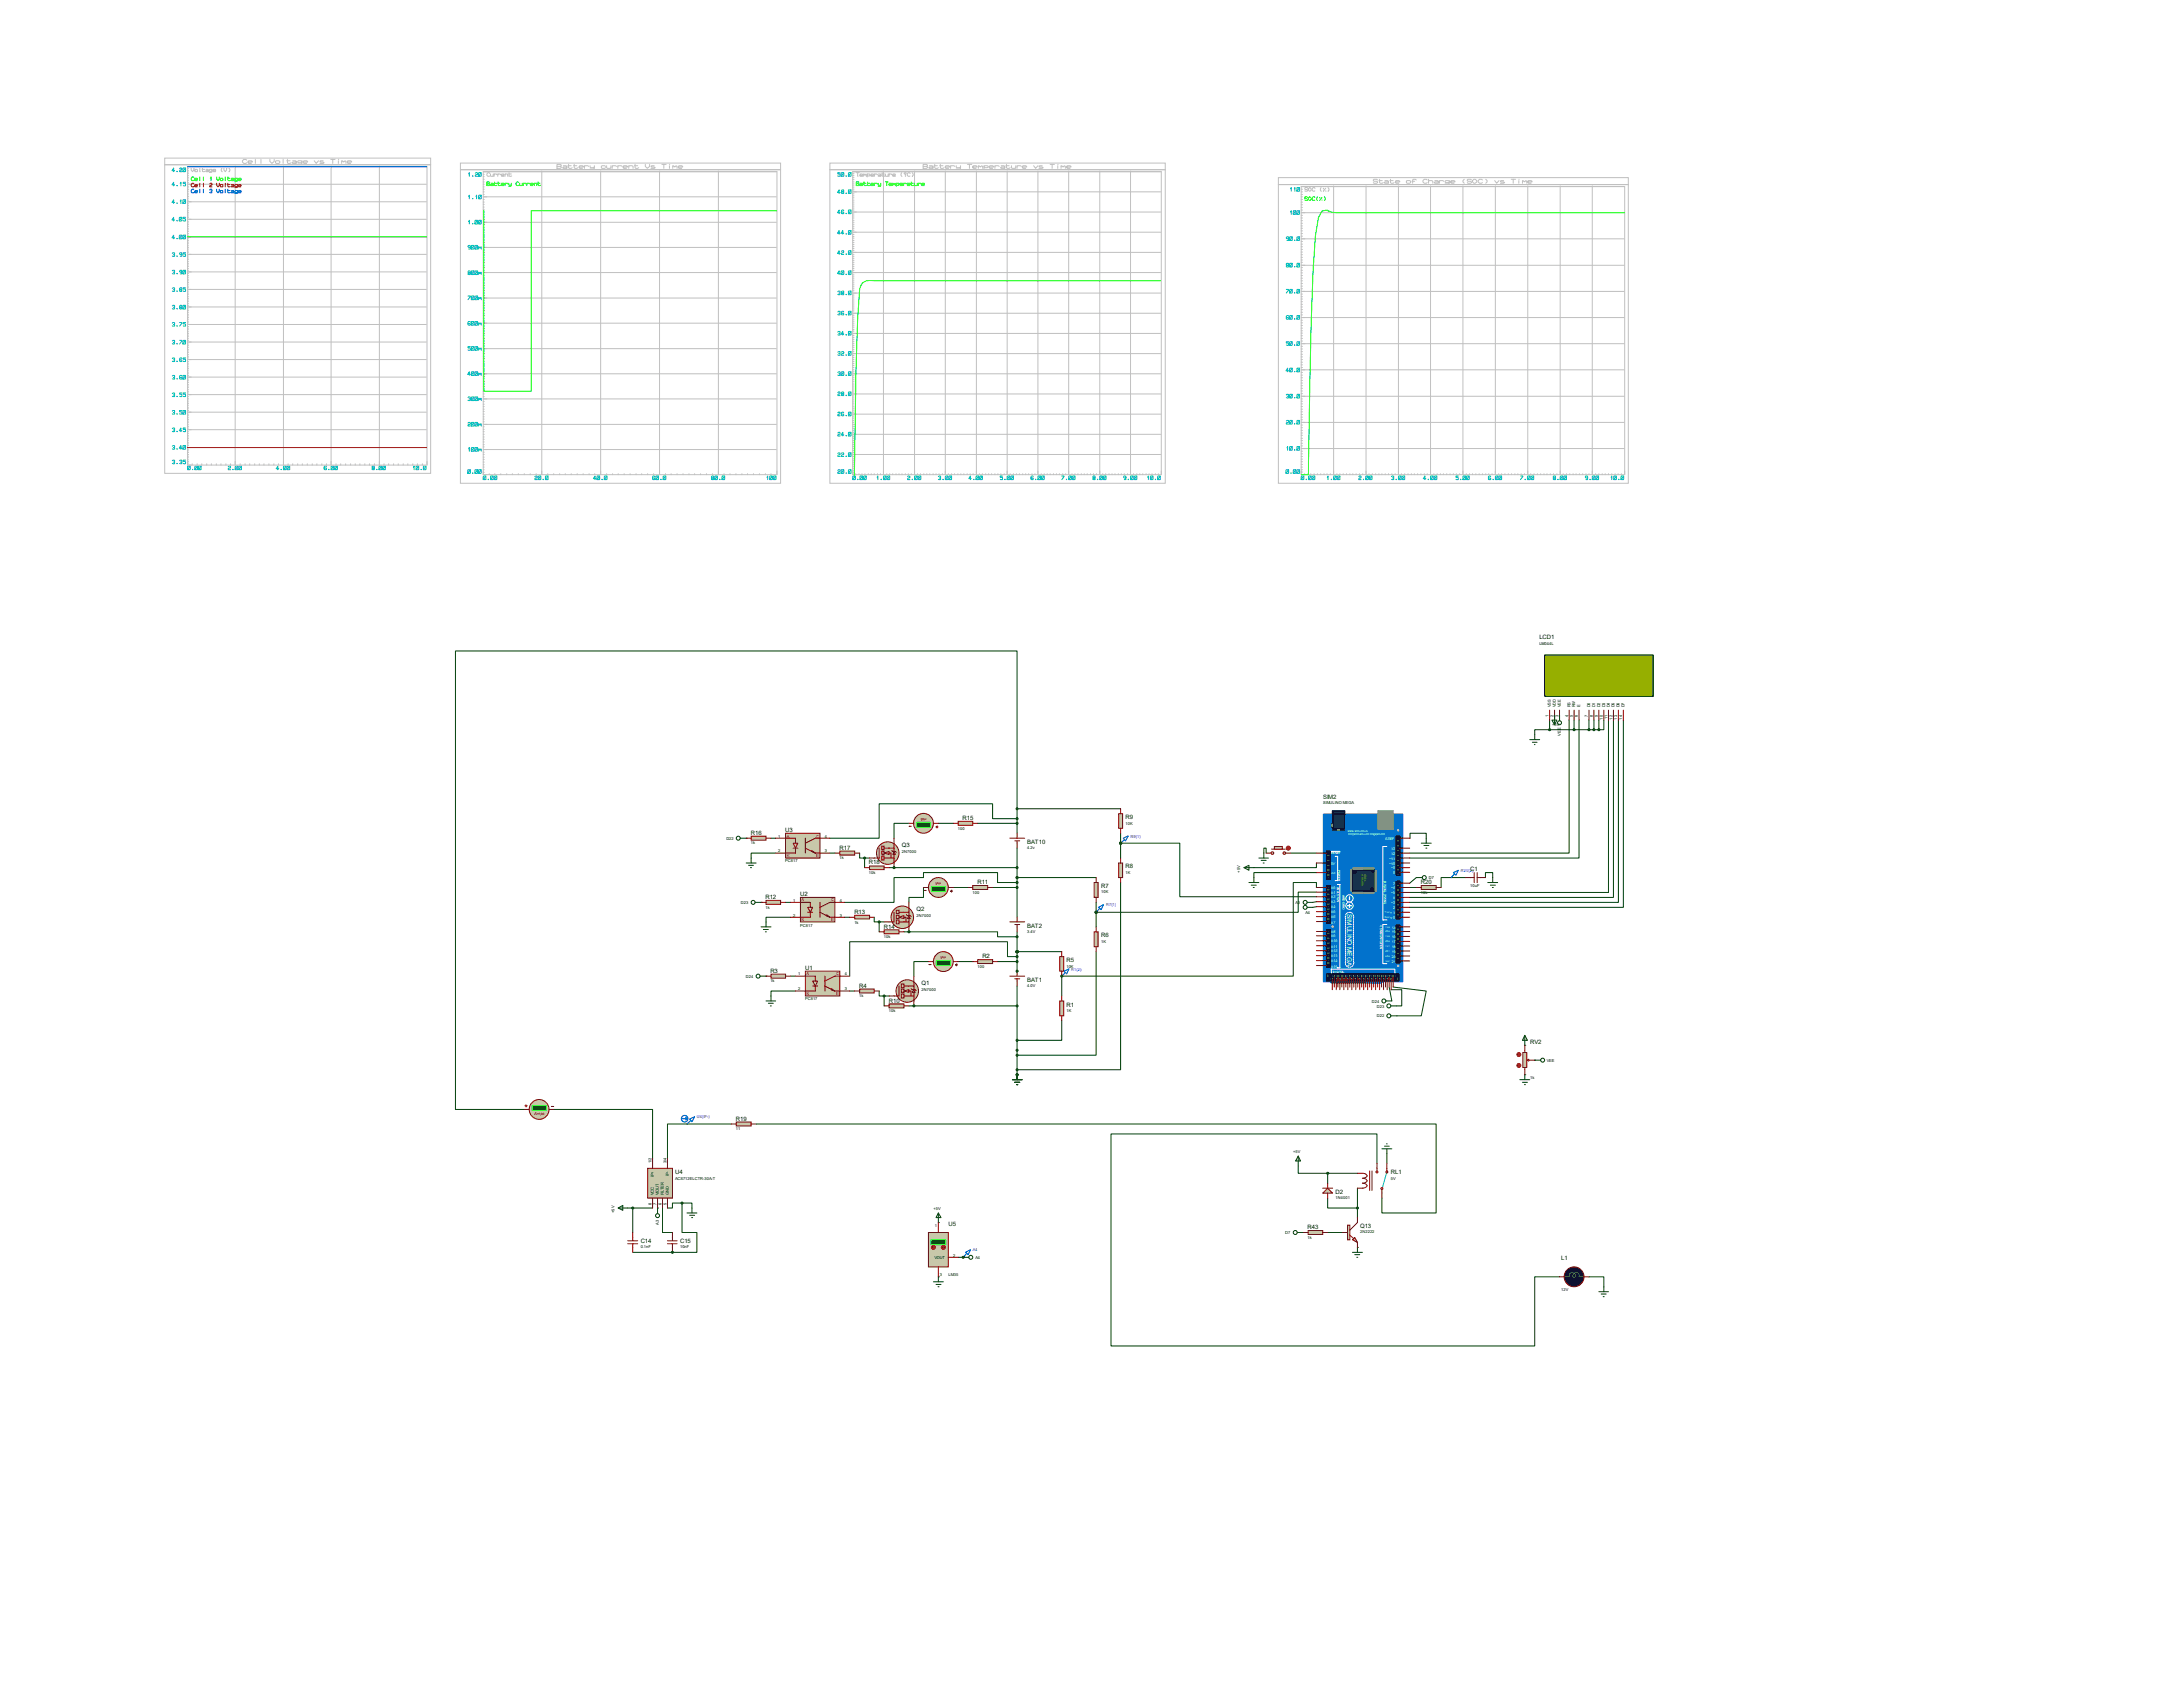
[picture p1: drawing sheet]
<svg xmlns="http://www.w3.org/2000/svg" width="279mm" height="216mm" viewBox="0 0 279 216" stroke-linecap="round" stroke-linejoin="round" font-family="sans-serif">
<defs><g id="words">
<g font-size=".8">
<text x="197" y="81.8">LCD1</text>
<text x="96.1" y="106.8">R16</text>
<text x="100.5" y="106.5">U3</text>
<text x="123.2" y="104.9">R15</text>
<text x="131.5" y="108">BAT10</text>
<text x="144.1" y="104.8">R9</text>
<text x="169.3" y="102.3">SIM2</text>
<text x="107.4" y="108.8">R17</text>
<text x="111.2" y="110.6">R18</text>
<text x="115.4" y="108.4">Q3</text>
<text x="125.1" y="113.2">R11</text>
<text x="140.9" y="113.7">R7</text>
<text x="144.1" y="111.1">R8</text>
<text x="181.9" y="113.2">R20</text>
<text x="188.2" y="111.5">C1</text>
<text x="98" y="115.1">R12</text>
<text x="102.4" y="114.7">U2</text>
<text x="109.3" y="116.9">R13</text>
<text x="113.1" y="118.8">R14</text>
<text x="117.3" y="116.6">Q2</text>
<text x="131.5" y="118.7">BAT2</text>
<text x="140.9" y="120">R6</text>
<text x="98.6" y="124.5">R3</text>
<text x="103" y="124.1">U1</text>
<text x="125.7" y="122.6">R2</text>
<text x="131.5" y="125.6">BAT1</text>
<text x="136.5" y="123.1">R5</text>
<text x="110" y="126.4">R4</text>
<text x="113.7" y="128.3">R10</text>
<text x="117.9" y="126.1">Q1</text>
<text x="136.5" y="128.8">R1</text>
<text x="195.8" y="133.6">RV2</text>
<text x="94.2" y="143.4">R19</text>
<text x="86.4" y="150.2">U4</text>
<text x="170.9" y="152.8">D2</text>
<text x="178" y="150.2">RL1</text>
<text x="82" y="159.1">C14</text>
<text x="87" y="159.1">C15</text>
<text x="121.4" y="156.9">U5</text>
<text x="167.3" y="157.3">R43</text>
<text x="174.1" y="157.2">Q13</text>
<text x="199.8" y="161.2">L1</text>
</g>
<text font-size=".8" fill="#fff" x="172.4" y="116.9" transform="rotate(90 172.4 116.9)">SIMULINO MEGA</text>
<g font-size=".5">
<text x="197" y="82.5">LM044L</text>
<text x="198.2" y="91.8" transform="rotate(-90 198.2 91.8)">1</text>
<text x="198.5" y="90.5" transform="rotate(-90 198.5 90.5)">VSS</text>
<text x="198.7" y="93">+5V</text>
<text x="198.8" y="91.8" transform="rotate(-90 198.8 91.8)">2</text>
<text x="199.1" y="90.5" transform="rotate(-90 199.1 90.5)">VDD</text>
<text x="199.5" y="91.8" transform="rotate(-90 199.5 91.8)">3</text>
<text x="199.8" y="94.1" transform="rotate(-90 199.8 94.1)">VEE</text>
<text x="199.8" y="90.5" transform="rotate(-90 199.8 90.5)">VEE</text>
<text x="200.7" y="91.8" transform="rotate(-90 200.7 91.8)">4</text>
<text x="201" y="90.5" transform="rotate(-90 201 90.5)">RS</text>
<text x="201.3" y="91.8" transform="rotate(-90 201.3 91.8)">5</text>
<text x="201.6" y="90.5" transform="rotate(-90 201.6 90.5)">RW</text>
<text x="202" y="91.8" transform="rotate(-90 202 91.8)">6</text>
<text x="202.3" y="90.5" transform="rotate(-90 202.3 90.5)">E</text>
<text x="203.2" y="91.8" transform="rotate(-90 203.2 91.8)">7</text>
<text x="203.5" y="90.5" transform="rotate(-90 203.5 90.5)">D0</text>
<text x="203.9" y="91.8" transform="rotate(-90 203.9 91.8)">8</text>
<text x="204.2" y="90.5" transform="rotate(-90 204.2 90.5)">D1</text>
<text x="204.5" y="91.8" transform="rotate(-90 204.5 91.8)">9</text>
<text x="204.8" y="90.5" transform="rotate(-90 204.8 90.5)">D2</text>
<text x="205.1" y="92.1" transform="rotate(-90 205.1 92.1)">10</text>
<text x="205.4" y="90.5" transform="rotate(-90 205.4 90.5)">D3</text>
<text x="205.7" y="92.1" transform="rotate(-90 205.7 92.1)">11</text>
<text x="206" y="90.5" transform="rotate(-90 206 90.5)">D4</text>
<text x="206.4" y="92.1" transform="rotate(-90 206.4 92.1)">12</text>
<text x="206.7" y="90.5" transform="rotate(-90 206.7 90.5)">D5</text>
<text x="207" y="92.1" transform="rotate(-90 207 92.1)">13</text>
<text x="207.3" y="90.5" transform="rotate(-90 207.3 90.5)">D6</text>
<text x="207.6" y="92.1" transform="rotate(-90 207.6 92.1)">14</text>
<text x="207.9" y="90.5" transform="rotate(-90 207.9 90.5)">D7</text>
<text x="93" y="107.5">D22</text>
<text x="99.6" y="107.2">1</text>
<text x="105.6" y="107.2">4</text>
<text x="122.6" y="106.2">100</text>
<text x="144.1" y="105.5">10K</text>
<text x="169.3" y="103">SIMULINO MEGA</text>
<text x="96.1" y="108.1">1k</text>
<text x="99.6" y="109.1">2</text>
<text x="100.5" y="110.4">PC817</text>
<text x="105.6" y="109.1">3</text>
<text x="107.4" y="110">1k</text>
<text x="111.2" y="111.9">10k</text>
<text x="115.4" y="109.1">2N7000</text>
<text x="131.5" y="108.7">4.2v</text>
<text x="144.1" y="111.8">1K</text>
<text x="158.7" y="111.7" transform="rotate(-90 158.7 111.7)">+5V</text>
<text x="182.9" y="112.5">D7</text>
<text x="188.2" y="113.5">10uF</text>
<text x="94.8" y="115.7">D23</text>
<text x="98" y="116.3">1k</text>
<text x="101.5" y="115.4">1</text>
<text x="101.5" y="117.3">2</text>
<text x="102.4" y="118.6">PC817</text>
<text x="107.5" y="115.4">4</text>
<text x="107.5" y="117.3">3</text>
<text x="109.3" y="118.2">1k</text>
<text x="117.3" y="117.3">2N7000</text>
<text x="124.5" y="114.4">100</text>
<text x="131.5" y="119.4">3.4V</text>
<text x="140.9" y="114.3">10K</text>
<text x="165.8" y="115.7">A3</text>
<text x="167.1" y="117">A4</text>
<text x="181.9" y="114.4">10k</text>
<text x="95.5" y="125.1">D24</text>
<text x="98.6" y="125.7">1k</text>
<text x="102.2" y="124.8">1</text>
<text x="108.1" y="124.8">4</text>
<text x="113.1" y="120.1">10k</text>
<text x="125.1" y="123.9">100</text>
<text x="136.5" y="123.8">10K</text>
<text x="140.9" y="120.6">1K</text>
<text x="102.2" y="126.7">2</text>
<text x="103" y="128">PC817</text>
<text x="108.1" y="126.7">3</text>
<text x="110" y="127.6">1k</text>
<text x="113.7" y="129.5">10k</text>
<text x="117.9" y="126.8">2N7000</text>
<text x="131.5" y="126.3">4.0V</text>
<text x="136.5" y="129.5">1K</text>
<text x="175.6" y="128.3">D24</text>
<text x="176.2" y="128.9">D23</text>
<text x="176.2" y="130.2">D22</text>
<text x="198" y="135.9">VEE</text>
<text x="195.8" y="138.1">1k</text>
<text x="83.4" y="148.9" transform="rotate(-90 83.4 148.9)">1/2</text>
<text x="85.3" y="148.9" transform="rotate(-90 85.3 148.9)">3/4</text>
<text x="94.2" y="144.7">11</text>
<text x="165.5" y="147.5">+5V</text>
<text x="78.7" y="155.2" transform="rotate(-90 78.7 155.2)">+5V</text>
<text x="83.4" y="154.2" transform="rotate(-90 83.4 154.2)">8</text>
<text x="83.7" y="153" transform="rotate(-90 83.7 153)">VCC</text>
<text x="83.7" y="150.7" transform="rotate(-90 83.7 150.7)">IP+</text>
<text x="84" y="154.2" transform="rotate(-90 84 154.2)">7</text>
<text x="84.3" y="153" transform="rotate(-90 84.3 153)">VIOUT</text>
<text x="84.7" y="154.2" transform="rotate(-90 84.7 154.2)">6</text>
<text x="85" y="153" transform="rotate(-90 85 153)">FILTER</text>
<text x="85.3" y="154.2" transform="rotate(-90 85.3 154.2)">5</text>
<text x="85.6" y="153" transform="rotate(-90 85.6 153)">GND</text>
<text x="85.6" y="150.5" transform="rotate(-90 85.6 150.5)">IP-</text>
<text x="86.4" y="151">ACS712ELCTR-30A-T</text>
<text x="119.5" y="154.8">+5V</text>
<text x="170.9" y="153.5">1N4001</text>
<text x="178" y="151">5V</text>
<text x="82" y="159.8">0.1nF</text>
<text x="84.3" y="156.8" transform="rotate(-90 84.3 156.8)">A3</text>
<text x="87" y="159.8">10nF</text>
<text x="119.6" y="161.1">VOUT</text>
<text x="119.6" y="157">1</text>
<text x="122" y="160.8">2</text>
<text x="124.8" y="161.1">A4</text>
<text x="164.5" y="157.9">D7</text>
<text x="167.3" y="158.5">1k</text>
<text x="174.1" y="157.9">2N2222</text>
<text x="120.3" y="163.3">3</text>
<text x="121.4" y="163.3">LM35</text>
<text x="199.8" y="165.2">12V</text>
</g>
<g font-size=".5" fill="#800000">
<text x="100.7" y="107.2">A</text>
<text x="104.5" y="107.2">C</text>
<text x="118.6" y="104.6" transform="rotate(-180 118.6 104.6)">mA</text>
<text x="100.7" y="109.7">K</text>
<text x="104.5" y="109.7">E</text>
<text x="120.5" y="112.9" transform="rotate(-180 120.5 112.9)">mA</text>
<text x="102.6" y="115.4">A</text>
<text x="102.6" y="117.9">K</text>
<text x="106.4" y="115.4">C</text>
<text x="106.4" y="117.9">E</text>
<text x="103.2" y="124.8">A</text>
<text x="107" y="124.8">C</text>
<text x="121.1" y="122.3" transform="rotate(-180 121.1 122.3)">mA</text>
<text x="103.2" y="127.3">K</text>
<text x="107" y="127.3">E</text>
<text x="68.4" y="142.7">Amps</text>
</g>
<g font-size=".5" fill="#008000">
<text x="118.9" y="105.4" transform="rotate(-180 118.9 105.4)">+88.8</text>
<text x="120.8" y="113.6" transform="rotate(-180 120.8 113.6)">+88.8</text>
<text x="121.4" y="123.1" transform="rotate(-180 121.4 123.1)">+88.8</text>
<text x="68.3" y="142">+88.8</text>
</g>
<g font-size=".5" fill="#0000c0">
<text x="144.7" y="107.2">R9(1)</text>
<text x="187" y="111.6">R20(2)</text>
<text x="141.6" y="116">R7(1)</text>
<text x="137.1" y="124.2">R1(2)</text>
<text x="89.2" y="143.1">U4(IP-)</text>
<text x="124.5" y="160.1">A4</text>
</g>
<g font-size=".5" fill="#fff">
<text x="177.3" y="107.5">AREF</text>
<text x="170.3" y="113.7">A0</text>
<text x="170.3" y="110.7">5V</text>
<text x="177.8" y="110">~11</text>
<text x="177.8" y="110.7">~10</text>
<text x="178.1" y="108.8">13</text>
<text x="178.1" y="109.4">12</text>
<text x="178.1" y="111.3">~9</text>
<text x="178.1" y="113.8">~6</text>
<text x="178.3" y="111.8">8</text>
<text x="178.3" y="113.2">7</text>
<text x="170.3" y="114.4">A1</text>
<text x="170.3" y="115">A2</text>
<text x="170.3" y="115.6">A3</text>
<text x="170.3" y="116.2">A4</text>
<text x="170.3" y="116.9">A5</text>
<text x="170.3" y="119.4">A8</text>
<text x="170.3" y="120">A9</text>
<text x="170.3" y="117.5">A6</text>
<text x="170.3" y="118.2">A7</text>
<text x="177.9" y="117.6">&lt; 0</text>
<text x="177.9" y="117">&gt; 1</text>
<text x="178.1" y="114.4">~5</text>
<text x="178.1" y="115.7">~3</text>
<text x="178.1" y="118.8">14</text>
<text x="178.1" y="119.4">15</text>
<text x="178.3" y="115.1">4</text>
<text x="178.3" y="116.3">2</text>
<text x="170.3" y="123.8">A15</text>
<text x="170.3" y="120.6">A10</text>
<text x="170.3" y="121.3">A11</text>
<text x="170.3" y="121.9">A12</text>
<text x="170.3" y="122.5">A13</text>
<text x="170.3" y="123.1">A14</text>
<text x="178.1" y="122.6">20</text>
<text x="178.1" y="120.1">16</text>
<text x="178.1" y="120.7">17</text>
<text x="178.1" y="121.3">18</text>
<text x="178.1" y="121.9">19</text>
<text x="178.1" y="123.2">21</text>
</g>
<text font-size=".5" fill="#0f0" x="119.6" y="159.2">39.0</text>
<g font-size=".4" fill="#fff">
<text x="172.5" y="106.4">www.arduino.cc</text>
<text x="172.6" y="106.8">blogembarcado.blogspot.com</text>
<text x="170.3" y="109.3">RESET</text>
<text x="171.1" y="113.5" transform="rotate(90 171.1 113.5)">ANALOG IN</text>
<text x="171.3" y="111.4" transform="rotate(90 171.3 111.4)">POWER</text>
<text x="177.1" y="112.8" transform="rotate(90 177.1 112.8)">DIGITAL (PWM~)</text>
<text x="171.8" y="114.5" transform="rotate(90 171.8 114.5)">ARDUINO</text>
<text x="176.6" y="118.4" transform="rotate(90 176.6 118.4)">COMMUNICATION</text>
<text x="170.6" y="124.5">DIGITAL</text>
</g>
<g font-size=".3" fill="#fff">
<text x="170.3" y="111.9">GND</text>
<text x="177.2" y="116.9">TX0</text>
<text x="177.2" y="117.5">RX0</text>
<text x="177.3" y="118.7">TX3</text>
<text x="177.3" y="119.3">RX3</text>
<text x="177.3" y="120">TX2</text>
<text x="170.5" y="125.1" transform="rotate(90 170.5 125.1)">53</text>
<text x="170.7" y="124.7" transform="rotate(90 170.7 124.7)">52</text>
<text x="171" y="125.1" transform="rotate(90 171 125.1)">51</text>
<text x="171.2" y="124.7" transform="rotate(90 171.2 124.7)">50</text>
<text x="171.4" y="125.1" transform="rotate(90 171.4 125.1)">49</text>
<text x="171.7" y="124.7" transform="rotate(90 171.7 124.7)">48</text>
<text x="171.9" y="125.1" transform="rotate(90 171.9 125.1)">47</text>
<text x="172.2" y="124.7" transform="rotate(90 172.2 124.7)">46</text>
<text x="172.4" y="125.1" transform="rotate(90 172.4 125.1)">45</text>
<text x="172.7" y="124.7" transform="rotate(90 172.7 124.7)">44</text>
<text x="173" y="125.1" transform="rotate(90 173 125.1)">43</text>
<text x="173.2" y="124.7" transform="rotate(90 173.2 124.7)">42</text>
<text x="173.5" y="125.1" transform="rotate(90 173.5 125.1)">41</text>
<text x="173.7" y="124.7" transform="rotate(90 173.7 124.7)">40</text>
<text x="174" y="125.1" transform="rotate(90 174 125.1)">39</text>
<text x="174.2" y="124.7" transform="rotate(90 174.2 124.7)">38</text>
<text x="174.5" y="125.1" transform="rotate(90 174.5 125.1)">37</text>
<text x="174.7" y="124.7" transform="rotate(90 174.7 124.7)">36</text>
<text x="175" y="125.1" transform="rotate(90 175 125.1)">35</text>
<text x="175.2" y="124.7" transform="rotate(90 175.2 124.7)">34</text>
<text x="175.5" y="125.1" transform="rotate(90 175.5 125.1)">33</text>
<text x="175.7" y="124.7" transform="rotate(90 175.7 124.7)">32</text>
<text x="176" y="125.1" transform="rotate(90 176 125.1)">31</text>
<text x="176.3" y="124.7" transform="rotate(90 176.3 124.7)">30</text>
<text x="176.5" y="125.1" transform="rotate(90 176.5 125.1)">29</text>
<text x="176.8" y="124.7" transform="rotate(90 176.8 124.7)">28</text>
<text x="177" y="125.1" transform="rotate(90 177 125.1)">27</text>
<text x="177.3" y="124.7" transform="rotate(90 177.3 124.7)">26</text>
<text x="177.3" y="122.5">SDA</text>
<text x="177.3" y="120.6">RX2</text>
<text x="177.3" y="121.2">TX1</text>
<text x="177.3" y="121.8">RX1</text>
<text x="177.3" y="123.1">SCL</text>
<text x="177.5" y="125.1" transform="rotate(90 177.5 125.1)">25</text>
<text x="177.7" y="124.7" transform="rotate(90 177.7 124.7)">24</text>
<text x="178" y="125.1" transform="rotate(90 178 125.1)">23</text>
<text x="178.2" y="124.7" transform="rotate(90 178.2 124.7)">22</text>
</g>
<g font-size=".3" fill="#808000">
<text x="174.3" y="111.8" transform="rotate(90 174.3 111.8)">ATMEGA2560</text>
<text x="174.6" y="111.9" transform="rotate(90 174.6 111.9)">ATMEL</text>
</g>
</g></defs>
<g fill="none" stroke="#004000" stroke-width=".13">
<path d="M198.3 93.4h-1.9v.6M198.3 93.4h6.3M198.3 92.2v1.2M199 91.5v.7M199.6 91.5v.7M200.8 92.2v17h-20.4M201.5 92.2v1.2M202.1 92.2v17.6h-21.7M203.4 92.2v1.2M204 92.2v1.2M204.6 92.2v1.2M205.3 92.2v1.2h-.7"/>
<path d="M205.9 92.2v22h-25.5M206.5 92.2v22.7h-26.1M207.1 92.2v23.3h-26.7M207.8 92.2v23.9h-27.4M95.5 107.3h.1M97.4 115.5h.1M98.7 107.3h.6M99.3 109.2h-3.2v.6M100.5 115.5h.7M101.2 117.4h-3.2v.6M106.2 109.2h.6M108.1 117.4h.7"/>
<path d="M110 109.2v.6h.7M110.7 109.8h.6M110.7 109.8v1.2M111.9 117.4v.6h.6M112.5 118h.7M112.5 118v1.3M113.8 111h16.4M114.4 111h.1M115.7 119.3h.6M116.3 119.3h.1M116.3 105.4h-1.9v1.9M116.3 119.3h11.4v.6h2.5"/>
<path d="M118.2 113.6v1.3h-1.9v.6M120.1 105.4h1.9M122 113.6h1.9M125.1 105.4h5.1M127 113.6h3.2M130.2 112.3h.1M130.2 104.8h-3.2v-1.9h-14.5v4.4h-6.3M130.2 103.5v-20.2h-71.9v58.7h8.8M130.2 112.3h10.1M130.2 103.5v3.1M130.2 108.5v8.9M130.2 119.3v5"/>
<path d="M130.2 103.5h13.2M130.2 112.9h-2.5v-1.2h-9.5v.6h-3.8v3.2h-6.3M140.3 116.8h.1M140.3 115.5v3.1M143.4 107.9h.1M143.4 112.9v24h-13.2M143.4 107.9h7.6v6.9h17.5M143.4 106.6v3.2M161.8 109.2v-.7h.3v.7M165.2 109.2h3.3M168.5 114.2h-2.3v2.6h-25.9M168.5 113.6v-.7h-3v12h-29.6"/>
<path d="M168.5 110.4v.6h-8M168.5 116l-.5 .1M168.5 115.4l-.5 .1M168.5 111.7h-8v.6M180.4 113.6h.9M180.5 107.3v-.7h2v.7M181.3 112.3l-.9 .7M187.6 112.3h-3.2v1.3M190.1 112.3v-.6h1v.6M98 124.9h.1M101.2 124.9h.6M101.8 126.8h-3.1v.7"/>
<path d="M108.8 126.8h.6M112.5 126.8v.7h.7M113.2 127.5h.6M113.2 127.5v1.2M116.3 128.7h13.9M117 128.7h.1M118.8 123.1h-1.8v1.8M122.6 123.1h1.9M127.7 123.1h2.5M130.2 121.8h.1M130.2 137.5h.1M130.2 124.3h.1"/>
<path d="M130.2 122.4h-1.3v-1.9h-20.1v4.4M130.2 121.8h5.7M130.2 126.2v11.3M135.9 130.6v2.5h-5.7M135.9 124.9h.1M135.9 124.9v2.6M140.3 121.8v13.2h-10.1M177.8 126.3l.3 1.8M178.1 126.7h1.3v2h-.6M178.3 126.3l4.2 .5-.6 3.2h-3.1M195.2 137.5h.1M195.2 133.8h.1"/>
<path d="M196.4 135.7h.1M70.9 142h12.6v6.3M80.3 154.6h3.2M81 154.6v3.1M84.2 154.6h.1M84.8 154.6v3.1h1.3M87.3 154h1.3v.6M87.3 154h-1.2v.6h-.7M87.3 154v3.7h1.9v2.6h-3.1M93.6 143.8h-8.2v4.5M96.8 143.8h87v11.4h-6.9v-1.9M120.1 156.5h.1"/>
<path d="M166.2 149.2v1h3.7M166.8 157.7h.1M169.9 153.3v1.3h3.8M169.9 157.7h1.9M169.9 150.2h3.8M169.9 150.2v1.2M173.7 159.6h.1M173.7 152.1v3.7M176.2 148.9v-3.8h-34v27.2h54.2v-8.9h3.2M177.5 147.7v1.2M81 160.3h5.1M86.1 160.3h.1"/>
<path d="M120.1 163.4h.1M122.6 160.9h.7M123.3 160.9h.1M203.4 163.4h1.9v1.3"/>
</g>
<g fill="#c8c8aa" stroke="#800000" stroke-width=".13">
<circle cx="164.4" cy="109.2" r=".17"/>
<circle cx="162.9" cy="109.2" r=".17"/>
</g>
<path d="M162.7 108.7h1.8" fill="none" stroke="#800000" stroke-width=".13"/>
<path d="M163.1 108.3h1v.4h-1z" fill="#c8c8aa" stroke="#800000" stroke-width=".13"/>
<path d="M162.1 109.2h.6M164.6 109.2h.6" fill="none" stroke="#800000" stroke-width=".13"/>
<circle cx="164.9" cy="108.5" r=".25" fill="#400000" stroke="#f00" stroke-width=".13"/>
<path d="M164.8 108.5l.1-.1v.3M164.9 108.6v.1M164.9 108.4l.1 .1M165 108.6l-.1 .1" fill="none" stroke="#f00" stroke-width=".13"/>
<path d="M161.1 109.8h1.2M161.4 110.1h.7M161.7 110.4h.1M161.8 109.2v.6" fill="none" stroke="#004000" stroke-width=".13"/>
<path d="M197.7 83.9h13.9v5.2h-13.9z" fill="#96af00"/>
<path d="M197.7 83.8h13.9v5.3h-13.9z" fill="none" stroke="#000" stroke-width=".13"/>
<g fill="none" stroke="#800000" stroke-width=".13">
<path d="M198.3 90.9v1.3M199 90.9v1.3M199.6 90.9v1.3M200.8 90.9v1.3M201.5 90.9v1.3M202.1 90.9v1.3M203.4 90.9v1.3M204 90.9v1.3M204.6 90.9v1.3M205.3 90.9v1.3M205.9 90.9v1.3M206.5 90.9v1.3"/>
<path d="M207.1 90.9v1.3M207.8 90.9v1.3"/>
</g>
<g fill="#004000" stroke="#004000" stroke-width=".13">
<circle cx="204.6" cy="93.4" r=".13"/>
<circle cx="204" cy="93.4" r=".13"/>
<circle cx="203.4" cy="93.4" r=".13"/>
<circle cx="201.5" cy="93.4" r=".13"/>
<circle cx="198.3" cy="93.4" r=".13"/>
</g>
<g fill="none" stroke="#004000" stroke-width=".13">
<path d="M195.8 94.7h1.3M196.1 95h.6M196.4 95.3h.1M196.4 94v.7M198.6 92.2h.7l-.3 .6zM199 91.5v1.3M199.6 91.5v.7M194.5 138.2h1.3M194.9 138.5h.6M195.1 138.8h.1M195.2 132.5l.3 .6h-.6zM195.2 132.5v1.3"/>
<path d="M195.2 137.5v.7M196.4 135.7h.8"/>
<circle cx="199.6" cy="92.5" r=".25"/>
<circle cx="197.4" cy="135.7" r=".25"/>
</g>
<path d="M194.9 134.7h.5v1.9h-.5z" fill="#c8c8aa" stroke="#800000" stroke-width=".13"/>
<path d="M195.2 133.8v.9M195.2 136.6v.9M195.5 135.7l.2 .1M195.5 135.7h.9M195.7 135.6l-.2 .1" fill="none" stroke="#800000" stroke-width=".13"/>
<circle cx="194.4" cy="135" r=".25" fill="#400000" stroke="#f00" stroke-width=".13"/>
<path d="M194.4 134.8v.1M194.4 134.8l.1 .1M194.4 134.8v.3" fill="none" stroke="#f00" stroke-width=".13"/>
<circle cx="194.4" cy="136.4" r=".25" fill="#400000" stroke="#f00" stroke-width=".13"/>
<path d="M194.4 136.4v.1M194.4 136.2v.3M194.5 136.4l-.1 .1" fill="none" stroke="#f00" stroke-width=".13"/>
<path d="M159.2 111l.7-.3v.7zM159.2 111h1.3M159.9 112.9h1.2M160.1 113.3h.7M160.4 113.6h.1M160.5 112.3v.6M181.9 107.9h1.3M182.2 108.2h.7M182.5 108.5h.1M182.5 107.3v.6" fill="none" stroke="#004000" stroke-width=".13"/>
<path d="M129.2 118h1.9M129.9 118.3h.6M130.2 117.4v.6M130.2 118.3v1" fill="none" stroke="#800000" stroke-width=".13"/>
<path d="M135.6 122.4h.5v1.9h-.5z" fill="#c8c8aa" stroke="#800000" stroke-width=".13"/>
<path d="M135.9 121.8v.6M135.9 124.3v.6" fill="none" stroke="#800000" stroke-width=".13"/>
<circle cx="130.2" cy="121.8" r=".13" fill="#004000" stroke="#004000" stroke-width=".13"/>
<path d="M140 119.3h.5v1.9h-.5z" fill="#c8c8aa" stroke="#800000" stroke-width=".13"/>
<path d="M140.3 118.6v.7M140.3 121.2v.6" fill="none" stroke="#800000" stroke-width=".13"/>
<path d="M140 112.9h.5v2h-.5z" fill="#c8c8aa" stroke="#800000" stroke-width=".13"/>
<path d="M140.3 112.3v.6M140.3 114.9v.6" fill="none" stroke="#800000" stroke-width=".13"/>
<circle cx="130.2" cy="112.3" r=".13" fill="#004000" stroke="#004000" stroke-width=".13"/>
<path d="M143.2 110.4h.5v1.9h-.5z" fill="#c8c8aa" stroke="#800000" stroke-width=".13"/>
<path d="M143.4 109.8v.6M143.4 112.3v.6" fill="none" stroke="#800000" stroke-width=".13"/>
<path d="M143.2 104.1h.5v1.9h-.5z" fill="#c8c8aa" stroke="#800000" stroke-width=".13"/>
<path d="M129.2 107.3h1.9M129.9 107.6h.6M130.2 106.6v.7M130.2 107.6v.9M143.4 103.5v.6M143.4 106v.6M129.2 124.9h1.9M129.9 125.3h.6M130.2 124.3v.6M130.2 125.3v.9" fill="none" stroke="#800000" stroke-width=".13"/>
<g fill="#004000" stroke="#004000" stroke-width=".13">
<circle cx="130.2" cy="121.8" r=".13"/>
<circle cx="140.3" cy="116.8" r=".13"/>
<circle cx="143.4" cy="107.9" r=".13"/>
<circle cx="130.2" cy="112.3" r=".13"/>
<circle cx="130.2" cy="135" r=".13"/>
<circle cx="130.2" cy="136.9" r=".13"/>
<circle cx="130.2" cy="137.5" r=".13"/>
</g>
<path d="M129.6 138.2h1.2M129.9 138.5h.6M130.1 138.8h.2M130.2 137.5v.7" fill="none" stroke="#004000" stroke-width=".13"/>
<path d="M135.6 128.1h.5v1.9h-.5z" fill="#c8c8aa" stroke="#800000" stroke-width=".13"/>
<path d="M135.9 127.5v.6M135.9 130v.6M174.4 150.2l.5 .1 .1 .2-.3 .2-.3 .1 .5 .1 .1 .2-.1 .2-.5 .1 .5 .2 .1 .2-.3 .2-.3 .1M175.3 149.9v2.5M175.6 149.9v2.5M176.2 149.5v.4M176.9 152.2v.5M177.5 149.5v.4M199.6 163.4h.6M202.7 163.4h.7" fill="none" stroke="#800000" stroke-width=".13"/>
<circle cx="130.2" cy="133.1" r=".13" fill="#004000" stroke="#004000" stroke-width=".13"/>
<circle cx="201.5" cy="163.4" r="1.27" fill="#000" stroke="#800000" stroke-width=".13"/>
<path d="M200.2 163.4h.7M200.8 163.4l.1-.3 .3-.2h.3l.1 .2 .1 .2-.2 .2-.2-.1v-.3l.2-.2h.3l.3 .2v.3h.7" fill="none" stroke="#606060" stroke-width=".13"/>
<path d="M176.3 150.1l.6 1.9M199.9 162.2l.3 .3M200.6 161.6l.2 .4M201.5 161.4v.4M202.4 161.6l-.3 .4M203.2 162.2l-.5 .3" fill="none" stroke="#fff" stroke-width=".13"/>
<path d="M204.6 165.3h1.3M204.9 165.6h.7M205.2 165.9h.1M205.3 164.7v.6" fill="none" stroke="#004000" stroke-width=".13"/>
<path d="M177.5 150.1l-.5 1.8" fill="none" stroke="#00c0c0" stroke-width=".13"/>
<g fill="#c8c8aa" stroke="#800000" stroke-width=".13">
<circle cx="176.9" cy="152.1" r=".13"/>
<circle cx="177.5" cy="150" r=".13"/>
<circle cx="176.2" cy="150" r=".13"/>
</g>
<path d="M173.7 150.2h.7M173.7 152.1h.7M176.2 148.9v.6M176.9 152.7v.6M177.5 148.9v.6" fill="none" stroke="#800000" stroke-width=".13"/>
<path d="M169.9 152.1l.7 .6h-1.3z" fill="#c8c8aa" stroke="#800000" stroke-width=".13"/>
<path d="M169.3 152.1h1.3M169.9 151.4v.7M169.9 152.7v.6" fill="none" stroke="#800000" stroke-width=".13"/>
<path d="M173.7 159.6v.7M173.1 160.3h1.3M173.4 160.6h.6M173.7 160.9h.1" fill="none" stroke="#004000" stroke-width=".13"/>
<g fill="#c8c8aa" stroke="#800000" stroke-width=".13">
<path d="M173.1 158.7l.3-.3 .3 .6z"/>
<path d="M172.5 156.8h.3v1.9h-.3z"/>
</g>
<path d="M171.8 157.7h.7M172.8 158.1l.4 .4M173.7 155.8v.7l-.9 .9M173.7 159v.6" fill="none" stroke="#800000" stroke-width=".13"/>
<g fill="none" stroke="#004000" stroke-width=".13">
<path d="M166 157.7h.8"/>
<circle cx="165.8" cy="157.7" r=".25"/>
</g>
<path d="M167.4 157.5h1.9v.5h-1.9z" fill="#c8c8aa" stroke="#800000" stroke-width=".13"/>
<path d="M166.8 157.7h.6M169.3 157.7h.6" fill="none" stroke="#800000" stroke-width=".13"/>
<g fill="none" stroke="#004000" stroke-width=".13">
<path d="M181.3 112.3h.7M166.2 148l.3 .6h-.7zM166.2 148v1.2M176.9 147h1.2M177.2 146.7h.6M177.5 146.4h.1M177.5 147v.7"/>
<circle cx="182.3" cy="112.3" r=".25"/>
</g>
<g fill="#004000" stroke="#004000" stroke-width=".13">
<circle cx="173.7" cy="154.6" r=".13"/>
<circle cx="169.9" cy="150.2" r=".13"/>
<circle cx="130.2" cy="103.5" r=".13"/>
<circle cx="130.2" cy="134.4" r=".13"/>
</g>
<g fill="#c8c8aa" stroke="#800000" stroke-width=".13">
<path d="M115.7 126.8l.6-.1v.3z"/>
<circle cx="116.1" cy="126.8" r="1.44"/>
</g>
<path d="M115.1 126.2v1.3h-.7M115.7 127.5h1.3M115.7 126.2h1.3M116.3 126.8h.3v.7" fill="none" stroke="#800000" stroke-width=".13"/>
<path d="M117 126.7l.1 .3h-.3z" fill="#c8c8aa" stroke="#800000" stroke-width=".13"/>
<path d="M116.6 126.5l.2 .2h.3l.2 .1M117 125.6v1.1M117 127v1.1" fill="none" stroke="#800000" stroke-width=".13"/>
<g fill="#c8c8aa" stroke="#800000" stroke-width=".13">
<path d="M115.4 125.9h.3v.5h-.3z"/>
<path d="M115.4 127.2h.3v.5h-.3z"/>
<path d="M115.4 126.6h.3v.4h-.3z"/>
</g>
<path d="M113.8 127.5h.6M117 124.9v.7M117 128.1v.6" fill="none" stroke="#800000" stroke-width=".13"/>
<path d="M125.1 122.8h1.9v.5h-1.9z" fill="#c8c8aa" stroke="#800000" stroke-width=".13"/>
<path d="M124.5 123.1h.6M127 123.1h.7" fill="none" stroke="#800000" stroke-width=".13"/>
<g fill="#004000" stroke="#004000" stroke-width=".13">
<circle cx="130.2" cy="123.1" r=".13"/>
<circle cx="130.2" cy="128.7" r=".13"/>
</g>
<g fill="#c8c8aa" stroke="#800000" stroke-width=".13">
<path d="M103.1 124.3h4.4v3.2h-4.4z"/>
<path d="M104 125.6h.6l-.2 .6z"/>
</g>
<path d="M101.8 124.9h2.6v.7M104 126.2h.6M104.4 126.2v.6h-2.6M105.6 124.9v1.9M105.6 126.2l1.2 .6M106.3 126.7l.5 .1M106.4 126.5l.4 .3M106.8 126.8h2M108.8 124.9h-2l-1.2 .7" fill="none" stroke="#800000" stroke-width=".13"/>
<circle cx="130.2" cy="124.3" r=".13" fill="#004000" stroke="#004000" stroke-width=".13"/>
<path d="M98 128.1h1.3M98.3 128.4h.7M98.6 128.7h.1M98.7 127.5v.6" fill="none" stroke="#004000" stroke-width=".13"/>
<path d="M98.7 124.7h1.8v.5h-1.8z" fill="#c8c8aa" stroke="#800000" stroke-width=".13"/>
<path d="M98 124.9h.7M100.5 124.9h.7" fill="none" stroke="#800000" stroke-width=".13"/>
<g fill="none" stroke="#004000" stroke-width=".13">
<path d="M97.3 124.9h.7"/>
<circle cx="97" cy="124.9" r=".25"/>
</g>
<path d="M110 126.6h1.9v.5h-1.9z" fill="#c8c8aa" stroke="#800000" stroke-width=".13"/>
<path d="M109.4 126.8h.6M111.9 126.8h.6" fill="none" stroke="#800000" stroke-width=".13"/>
<path d="M113.8 128.5h1.9v.5h-1.9z" fill="#c8c8aa" stroke="#800000" stroke-width=".13"/>
<path d="M113.2 128.7h.6M115.7 128.7h.6" fill="none" stroke="#800000" stroke-width=".13"/>
<g fill="#004000" stroke="#004000" stroke-width=".13">
<circle cx="117" cy="128.7" r=".13"/>
<circle cx="113.2" cy="127.5" r=".13"/>
</g>
<g fill="none" stroke="#004000" stroke-width=".13">
<path d="M177.4 128.1h.7"/>
<circle cx="177.1" cy="128.1" r=".25"/>
</g>
<circle cx="120.7" cy="123.1" r="1.27" fill="#c8c8aa" stroke="#800000" stroke-width=".13"/>
<path d="M119 123.4h.2M122.3 123.5h.3M122.5 123.4l-.1 .2" fill="none" stroke="#800000" stroke-width=".13"/>
<path d="M119.9 123h1.7v.6h-1.7z" fill="#004000"/>
<path d="M119.8 122.9h1.8v.7h-1.8z" fill="none" stroke="#0f0" stroke-width=".13"/>
<path d="M118.8 123.1h.7M122 123.1h.6" fill="none" stroke="#800000" stroke-width=".13"/>
<circle cx="130.2" cy="122.4" r=".13" fill="#004000" stroke="#004000" stroke-width=".13"/>
<g fill="#c8c8aa" stroke="#800000" stroke-width=".13">
<path d="M115.1 117.4l.6-.2v.4z"/>
<circle cx="115.5" cy="117.4" r="1.44"/>
</g>
<path d="M114.4 116.8v1.2h-.6M115.1 118h1.2M115.1 116.8h1.2M115.7 117.4h.3v.6" fill="none" stroke="#800000" stroke-width=".13"/>
<path d="M116.3 117.3l.2 .3h-.4z" fill="#c8c8aa" stroke="#800000" stroke-width=".13"/>
<path d="M116 117.1l.1 .1h.4l.1 .1M116.3 116.2v1M116.3 117.6v1" fill="none" stroke="#800000" stroke-width=".13"/>
<g fill="#c8c8aa" stroke="#800000" stroke-width=".13">
<path d="M114.7 116.5h.4v.4h-.4z"/>
<path d="M114.7 117.7h.4v.5h-.4z"/>
<path d="M114.7 117.1h.4v.5h-.4z"/>
</g>
<path d="M113.2 118h.6M116.3 115.5v.6M116.3 118.6v.7" fill="none" stroke="#800000" stroke-width=".13"/>
<path d="M124.5 113.3h1.9v.5h-1.9z" fill="#c8c8aa" stroke="#800000" stroke-width=".13"/>
<path d="M123.9 113.6h.6M126.4 113.6h.6" fill="none" stroke="#800000" stroke-width=".13"/>
<g fill="#c8c8aa" stroke="#800000" stroke-width=".13">
<path d="M102.4 114.9h4.4v3.1h-4.4z"/>
<path d="M103.4 116.1h.6l-.3 .7z"/>
</g>
<path d="M101.2 115.5h2.5v.6M103.4 116.8h.6M103.7 116.8v.6h-2.5M104.9 115.5v1.9M104.9 116.8l1.3 .6M105.7 117.2l.5 .2M105.8 117.1l.4 .3M106.2 117.4h1.9M108.1 115.5h-1.9l-1.3 .6" fill="none" stroke="#800000" stroke-width=".13"/>
<path d="M97.4 118.6h1.3M97.7 119h.6M98 119.3h.1M98 118v.6" fill="none" stroke="#004000" stroke-width=".13"/>
<path d="M98 115.2h1.9v.5h-1.9z" fill="#c8c8aa" stroke="#800000" stroke-width=".13"/>
<path d="M97.4 115.5h.6M99.9 115.5h.6" fill="none" stroke="#800000" stroke-width=".13"/>
<g fill="none" stroke="#004000" stroke-width=".13">
<path d="M96.6 115.5h.8"/>
<circle cx="96.4" cy="115.5" r=".25"/>
</g>
<path d="M109.4 117.1h1.9v.5h-1.9z" fill="#c8c8aa" stroke="#800000" stroke-width=".13"/>
<path d="M108.8 117.4h.6M111.3 117.4h.6" fill="none" stroke="#800000" stroke-width=".13"/>
<path d="M113.2 119h1.9v.5h-1.9z" fill="#c8c8aa" stroke="#800000" stroke-width=".13"/>
<path d="M112.5 119.3h.7M115.1 119.3h.6" fill="none" stroke="#800000" stroke-width=".13"/>
<g fill="#004000" stroke="#004000" stroke-width=".13">
<circle cx="116.3" cy="119.3" r=".13"/>
<circle cx="112.5" cy="118" r=".13"/>
</g>
<circle cx="120.1" cy="113.6" r="1.27" fill="#c8c8aa" stroke="#800000" stroke-width=".13"/>
<path d="M118.3 114h.2M121.7 114h.2M121.8 113.9v.3" fill="none" stroke="#800000" stroke-width=".13"/>
<path d="M119.3 113.5h1.7v.6h-1.7z" fill="#004000"/>
<path d="M119.2 113.5h1.8v.6h-1.8z" fill="none" stroke="#0f0" stroke-width=".13"/>
<path d="M118.2 113.6h.6M121.4 113.6h.6" fill="none" stroke="#800000" stroke-width=".13"/>
<g fill="#c8c8aa" stroke="#800000" stroke-width=".13">
<path d="M113.2 109.2l.6-.2v.3z"/>
<circle cx="113.6" cy="109.2" r="1.44"/>
</g>
<path d="M112.5 108.5v1.3h-.6M113.2 109.8h1.2M113.2 108.5h1.2M113.8 109.2h.2v.6" fill="none" stroke="#800000" stroke-width=".13"/>
<path d="M114.4 109.1l.2 .2h-.3z" fill="#c8c8aa" stroke="#800000" stroke-width=".13"/>
<path d="M114.1 108.8l.2 .2h.3l.1 .1M114.4 107.9v1.1M114.4 109.3v1.1" fill="none" stroke="#800000" stroke-width=".13"/>
<g fill="#c8c8aa" stroke="#800000" stroke-width=".13">
<path d="M112.9 108.3h.3v.4h-.3z"/>
<path d="M112.9 109.6h.3v.5h-.3z"/>
<path d="M112.9 108.9h.3v.4h-.3z"/>
</g>
<path d="M111.3 109.8h.6M114.4 107.3v.6M114.4 110.4v.6" fill="none" stroke="#800000" stroke-width=".13"/>
<path d="M122.6 105.1h1.9v.5h-1.9z" fill="#c8c8aa" stroke="#800000" stroke-width=".13"/>
<path d="M122 105.4h.6M124.5 105.4h.6" fill="none" stroke="#800000" stroke-width=".13"/>
<g fill="#c8c8aa" stroke="#800000" stroke-width=".13">
<path d="M100.5 106.6h4.4v3.2h-4.4z"/>
<path d="M101.5 107.9h.6l-.3 .6z"/>
</g>
<path d="M99.3 107.3h2.5v.6M101.5 108.5h.6M101.8 108.5v.7h-2.5M103.1 107.3v1.9M103.1 108.5l1.3 .7M103.8 109l.6 .2M103.9 108.8l.5 .4M104.4 109.2h1.8M106.2 107.3h-1.8l-1.3 .6" fill="none" stroke="#800000" stroke-width=".13"/>
<path d="M95.5 110.4h1.3M95.8 110.7h.6M96.1 111h.1M96.1 109.8v.6" fill="none" stroke="#004000" stroke-width=".13"/>
<path d="M96.1 107h1.9v.5h-1.9z" fill="#c8c8aa" stroke="#800000" stroke-width=".13"/>
<path d="M95.5 107.3h.6M98 107.3h.7" fill="none" stroke="#800000" stroke-width=".13"/>
<g fill="none" stroke="#004000" stroke-width=".13">
<path d="M94.7 107.3h.8"/>
<circle cx="94.5" cy="107.3" r=".25"/>
</g>
<path d="M107.5 108.9h1.9v.5h-1.9z" fill="#c8c8aa" stroke="#800000" stroke-width=".13"/>
<path d="M106.8 109.2h.7M109.4 109.2h.6" fill="none" stroke="#800000" stroke-width=".13"/>
<path d="M111.3 110.8h1.9v.5h-1.9z" fill="#c8c8aa" stroke="#800000" stroke-width=".13"/>
<path d="M110.7 111h.6M113.2 111h.6" fill="none" stroke="#800000" stroke-width=".13"/>
<g fill="#004000" stroke="#004000" stroke-width=".13">
<circle cx="114.4" cy="111" r=".13"/>
<circle cx="110.7" cy="109.8" r=".13"/>
</g>
<circle cx="118.2" cy="105.4" r="1.27" fill="#c8c8aa" stroke="#800000" stroke-width=".13"/>
<path d="M116.4 105.7h.2M119.8 105.8h.3M120 105.7l-.1 .3" fill="none" stroke="#800000" stroke-width=".13"/>
<path d="M117.4 105.3h1.7v.6h-1.7z" fill="#004000"/>
<path d="M117.3 105.2h1.8v.7h-1.8z" fill="none" stroke="#0f0" stroke-width=".13"/>
<path d="M116.3 105.4h.7M119.5 105.4h.6" fill="none" stroke="#800000" stroke-width=".13"/>
<g fill="#004000" stroke="#004000" stroke-width=".13">
<circle cx="130.2" cy="119.9" r=".13"/>
<circle cx="130.2" cy="113.6" r=".13"/>
<circle cx="130.2" cy="112.9" r=".13"/>
<circle cx="130.2" cy="111" r=".13"/>
<circle cx="130.2" cy="105.4" r=".13"/>
<circle cx="130.2" cy="104.8" r=".13"/>
</g>
<g fill="none" stroke="#004000" stroke-width=".13">
<path d="M178 128.7h.8M178 130h.8M87.9 155.2h1.3M88.3 155.5h.6M88.5 155.8h.1M88.6 154.6v.6M123.3 160.9h.7"/>
<circle cx="177.8" cy="130" r=".25"/>
<circle cx="177.8" cy="128.7" r=".25"/>
<circle cx="124.2" cy="160.9" r=".25"/>
</g>
<circle cx="69" cy="142" r="1.27" fill="#c8c8aa" stroke="#800000" stroke-width=".13"/>
<path d="M67.2 141.5h.3M67.3 141.4l.1 .2M70.6 141.6h.3" fill="none" stroke="#800000" stroke-width=".13"/>
<path d="M68.2 141.5h1.7v.6h-1.7z" fill="#004000"/>
<path d="M68.1 141.5h1.8v.6h-1.8z" fill="none" stroke="#0f0" stroke-width=".13"/>
<path d="M67.1 142h.6M70.3 142h.6" fill="none" stroke="#800000" stroke-width=".13"/>
<g fill="none" stroke="#004000" stroke-width=".13">
<path d="M79.1 154.6l.6-.3v.6zM79.1 154.6h1.2M84.2 154.6v.7"/>
<circle cx="84.2" cy="155.6" r=".25"/>
</g>
<path d="M82.9 149.5h3.2v3.8h-3.2z" fill="#c8c8aa" stroke="#800000" stroke-width=".13"/>
<g fill="none" stroke="#800000" stroke-width=".13">
<path d="M80.3 158.8h1.3M80.3 159.2h1.3M81 157.7v1.1M81 159.2v1.1M83.5 148.3v1.2M83.5 153.3v1.3M84.2 153.3v1.3M84.8 153.3v1.3M85.4 148.3v1.2M85.4 153.3v1.3M85.4 158.8h1.3M85.4 159.2h1.3"/>
<path d="M86.1 157.7v1.1M86.1 159.2v1.1"/>
</g>
<g fill="#004000" stroke="#004000" stroke-width=".13">
<circle cx="81" cy="154.6" r=".13"/>
<circle cx="87.3" cy="154" r=".13"/>
<circle cx="86.1" cy="160.3" r=".13"/>
</g>
<path d="M120.1 155.2l.3 .6h-.6zM120.1 155.2v1.3M119.5 164h1.2M119.8 164.4h.6M120.1 164.7h.1M120.1 163.4v.6" fill="none" stroke="#004000" stroke-width=".13"/>
<path d="M118.8 157.7h2.6v4.4h-2.6z" fill="#c8c8aa" stroke="#800000" stroke-width=".13"/>
<path d="M119.2 158.7h1.8v.6h-1.8z" fill="#004000"/>
<path d="M119.2 158.7h1.8v.6h-1.8z" fill="none" stroke="#0f0" stroke-width=".13"/>
<path d="M120.1 156.5v1.2M120.1 162.1v1.3M121.4 160.9h1.2" fill="none" stroke="#800000" stroke-width=".13"/>
<circle cx="120.7" cy="159.6" r=".25" fill="#400000" stroke="#f00" stroke-width=".13"/>
<path d="M120.7 159.5v.1M120.7 159.5l.1 .1M120.7 159.5l.1 .3" fill="none" stroke="#f00" stroke-width=".13"/>
<circle cx="119.5" cy="159.6" r=".25" fill="#400000" stroke="#f00" stroke-width=".13"/>
<path d="M119.5 159.7v.1M119.5 159.5v.3M119.6 159.7l-.1 .1" fill="none" stroke="#f00" stroke-width=".13"/>
<g fill="none" stroke="#004000" stroke-width=".13">
<path d="M167.3 116.1h.7M167.3 115.5h.7"/>
<circle cx="167" cy="115.5" r=".25"/>
<circle cx="167" cy="116.1" r=".25"/>
</g>
<path d="M94.2 143.6h1.9v.5h-1.9z" fill="#c8c8aa" stroke="#800000" stroke-width=".13"/>
<path d="M93.6 143.8h.6M96.1 143.8h.7" fill="none" stroke="#800000" stroke-width=".13"/>
<g fill="none" stroke="#0000c0" stroke-width=".13">
<path d="M140.6 116.1l.6-.3-.3 .6zM140.7 116.3l-.4 .5M143.8 107.3l.6-.3-.3 .6zM143.9 107.5l-.4 .4M136.2 124.3l.6-.3-.3 .6zM136.3 124.5l-.4 .4M87.8 143l.2 .2h-.7M87.9 143.2l-.1 .1M88.3 143.2l.6-.3-.3 .7zM88.4 143.4l-.4 .4M123.6 160.3l.6-.4-.3 .7zM123.7 160.4l-.4 .5"/>
<circle cx="87.6" cy="143.2" r=".42"/>
</g>
<g fill="#004000" stroke="#004000" stroke-width=".13">
<circle cx="143.4" cy="107.9" r=".13"/>
<circle cx="140.3" cy="116.8" r=".13"/>
<circle cx="135.9" cy="124.9" r=".13"/>
<circle cx="123.3" cy="160.9" r=".13"/>
</g>
<g fill="none" stroke="#c0c0c0" stroke-width=".13">
<path d="M21.1 20.2h34v40.4h-34zM21.1 21.1h34M24 39.8h.1M24 37.5h.1M24 36.8h.1M24 34.6h.1M24 31.7h.1M24 29.4h.1M24 28.7h.1M24 26.5h.1M24 23.6h30.6M24 39.5h.1"/>
<path d="M24 39.3h30.6M24 35.9h.1M24 34.4h.1M24 34.1h.1M24 30.8h.1M24 29.2h.1M24 29h.1M24 27.6h.1M24 27.4h.1M24 25.6h.1M24 24h.1M24 22.5h.1"/>
<path d="M24 22.2h.1M24 23.1h.1M24 40h.1M24 38.6h.1M24 38h.1M24 36.6h.1M24 35.3h.1M24 30.6h.1M24 29.9h.1M24 39.1h.1M24 38.9h.1M24 38.4h.1"/>
<path d="M24 38.2h.1M24 37.7h.1M24 37.3h.1M24 37h30.6M24 36.4h.1M24 36.2h.1M24 35.7h.1M24 35.5h.1M24 35h.1M24 34.8h30.6M24 33.9h.1M24 33.7h.1"/>
<path d="M24 33.5h.1M24 33.2h.1M24 33h.1M24 32.8h.1M24 32.6h30.6M24 32.3h.1M24 32.1h.1M24 31.9h.1M24 31.5h.1M24 31.2h.1M24 31h.1M24 30.3h30.6"/>
<path d="M24 30.1h.1M24 29.6h.1M24 28.5h.1M24 28.3h.1M24 28.1h30.6M24 27.9h.1M24 27.2h.1M24 27h.1M24 26.7h.1M24 26.3h.1M24 26.1h.1M24 25.8h30.6"/>
<path d="M24 25.4h.1M24 25.1h.1M24 24.9h.1M24 24.7h.1M24 24.5h.1M24 24.3h.1M24 23.8h.1M24 23.4h.1M24 22.9h.1M24 22.7h.1M24 22h.1M24 21.8h.1"/>
<path d="M24 21.5h.1M24.5 21.5v.3l.1 .2 .2-.2v-.3M24.9 21.8l.1-.1h.2l.1 .2-.3 .1v-.2M25.6 21.5v.5M25.9 21.7h.3M25.9 21.5v.4h.3M26.4 21.7h.2l.1 .1v.2h-.3v-.2h.3M27.1 21.8v-.1h-.3v.1v.1l.4-.1M27.1 21.7v.4h-.3M27.3 21.8h.3v-.1h-.3v.2l.3 .1M28.4 21.5l-.1 .3 .1 .2M28.7 21.5v.3l.1 .2 .2-.2v-.3"/>
<path d="M29.3 21.5l.1 .2-.1 .3M30.1 21.3v38.2M31.6 20.5l-.4-.1-.2 .2v.1l.2 .2 .4-.1M31.7 20.7h.6l-.1-.1h-.4l-.1 .1 .1 .2h.4M32.7 20.4v.5M33.4 20.4v.5M34.5 20.4v.3l.3 .2 .3-.2v-.3M35.3 20.7v-.1h.4l.1 .1v.1l-.5 .1zM36.2 20.4v.5M36.3 21.3v38.2M36.7 20.6h.4M36.8 20.4v.4l.1 .1 .4-.1"/>
<path d="M37.5 20.6l.4 .1v.2h-.4l-.1-.1 .1-.1h.4M38.7 20.7l-.2-.1h-.3l-.1 .1 .1 .1 .5-.1M38.7 20.6v.3l-.2 .1h-.4M38.8 20.7h.6l-.2-.1h-.3l-.1 .1 .1 .2h.3M40.2 20.6l.3 .3 .3-.3M41.4 20.6h-.4l-.1 .1 .6 .1-.1 .1h-.5M42.3 20.4h.6M42.4 21.3v38.2M42.6 20.4v.5M43.3 20.4h.1M43.3 20.6v.3M43.7 20.7l.1-.1 .2 .1 .2-.1 .1 .1v.2"/>
<path d="M43.7 20.6v.3M44.4 20.7h.6l-.1-.1h-.4l-.1 .1 .1 .2h.4M48.6 21.3v38.2M58.9 20.9h41v40.9h-41zM58.9 21.7h41M61.8 39.8h.2M61.8 39.4h.2M61.8 39.1h.2M61.8 38.8h.2M61.8 38.5h.2M61.8 38.1h37.6M61.8 37.8h.2"/>
<path d="M61.8 37.5h.2M61.8 37.2h.2M61.8 36.8h.2M61.8 36.5h.2M61.8 36.2h.2M61.8 35.9h.2M61.8 35.6h.2M61.8 35.2h.2M61.8 34.9h37.6M61.8 34.6h.2M61.8 34.2h.2M61.8 34h.2"/>
<path d="M61.8 33.6h.2M61.8 33.3h.2M61.8 33h.2M61.8 32.6h.2M61.8 32.3h.2M61.8 32h.2M61.8 31.7h37.6M61.8 31.3h.2M61.8 31h.2M61.8 30.7h.2M61.8 30.4h.2M61.8 30.1h.2"/>
<path d="M61.8 29.7h.2M61.8 29.4h.2M61.8 29.1h.2M61.8 28.7h.2M61.8 28.4h37.6M61.8 28.1h.2M61.8 27.8h.2M61.8 27.5h.2M61.8 27.1h.2M61.8 26.8h.2M61.8 26.5h.2M61.8 26.2h.2"/>
<path d="M61.8 25.9h.2M61.8 25.5h.2M61.8 25.2h37.6M61.8 24.9h.2M61.8 24.6h.2M61.8 24.2h.2M61.8 23.9h.2M61.8 23.6h.2M61.8 23.3h.2M61.8 22.9h.2M61.8 22.6h.2M61.8 22.3h.2"/>
<path d="M62.7 22.2l-.3-.1-.1 .2v.1l.1 .2 .3-.1M62.8 22.3v.3l.4-.1M63.2 22.3l-.1 .3M63.2 22.4l.1-.1 .3 .1M63.3 22.3l-.1 .3M63.7 22.4l.1-.1 .3 .1M63.8 22.3l-.1 .3M64.2 22.4h.3v-.1h-.3v.2l.3 .1M64.6 22.4l.1-.1h.2l.1 .3M64.7 22.3l-.1 .3M65.1 22.3h.3M65.2 22.1v.4h.3"/>
<path d="M69.3 21.9v38.8M71.3 21h.4l.1 .1-.1 .2 .1 .2h-.1h-.4zM71.3 21.3h.4M72.1 21.2l.5 .1v.2h-.5h-.1l.1-.1h.5M72.7 21.2h.4M72.8 21v.5h.1h.3M73.4 21.2h.4M73.5 21v.5h.1h.4M74.1 21.4h.6l-.2-.2h-.3l-.1 .1 .1 .2h.3M74.8 21.3l.1-.1 .5 .1M74.8 21.2v.3M75.5 21.2l.1 .3 .5-.1"/>
<path d="M76.1 21.2v.3l-.2 .1h-.4M76.9 21.9v38.8M77.5 21.3l-.1-.1h-.4v.1v.2h.5M77.6 21.2l.1 .3h.5M78.2 21.2v.3M78.4 21.3v-.1l.5 .1M78.4 21.2v.3M79.1 21.3l.1-.1 .4 .1M79.1 21.2v.3M79.8 21.4h.5l-.1-.2h-.4v.1v.2h.4M80.5 21.3l.1-.1h.3l.1 .1v.2M80.5 21.2v.3"/>
<path d="M81.2 21.2h.4M81.3 21v.5h.1h.3M82.6 21v.3l.2 .2 .3-.2v-.3M83.7 21.2h-.3l-.1 .1 .6 .2h-.2h-.4M84.4 21.9v38.8M84.7 21h.6M85 21v.5M85.7 21h.1M85.7 21.2v.3M86.1 21.3l.1-.1 .2 .2 .1-.2 .2 .1v.2M86.1 21.2v.3M86.8 21.4h.6l-.2-.2h-.3l-.1 .1 .1 .2h.3"/>
<path d="M91.9 21.9v38.8M106.2 20.9h42.9v40.9h-42.9zM106.2 21.7h42.9M109.1 38.8h.2M109.1 37.5h39.4M109.1 36.2h.2M109.1 34.9h39.4M109.1 33.6h.2M109.1 32.3h39.4M109.1 31h.2M109.1 29.7h39.4M109.1 28.4h.2"/>
<path d="M109.1 27.1h39.4M109.1 25.9h.2M109.1 24.6h39.4M109.1 23.3h.2M109.1 39.8h.2M109.1 39.5h.2M109.1 39.3h.2M109.1 39h.2M109.1 38.5h.2M109.1 38.3h.2M109.1 38h.2M109.1 37.8h.2"/>
<path d="M109.1 37.2h.2M109.1 37h.2M109.1 36.7h.2M109.1 36.4h.2M109.1 35.9h.2M109.1 35.7h.2M109.1 35.4h.2M109.1 35.2h.2M109.1 34.6h.2M109.1 34.4h.2M109.1 34.1h.2M109.1 33.9h.2"/>
<path d="M109.1 33.4h.2M109.1 33.1h.2M109.1 32.9h.2M109.1 32.6h.2M109.1 32h.2M109.1 31.8h.2M109.1 31.5h.2M109.1 31.3h.2M109.1 30.8h.2M109.1 30.5h.2M109.1 30.3h.2M109.1 30h.2"/>
<path d="M109.1 29.5h.2M109.1 29.2h.2M109.1 29h.2M109.1 28.7h.2M109.1 28.2h.2M109.1 27.9h.2M109.1 27.6h.2M109.1 27.4h.2M109.1 26.9h.2M109.1 26.6h.2M109.1 26.4h.2M109.1 26.1h.2"/>
<path d="M109.1 25.6h.2M109.1 25.3h.2M109.1 25.1h.2M109.1 24.8h.2M109.1 24.3h.2M109.1 24h.2M109.1 23.8h.2M109.1 23.5h.2M109.1 23h.2M109.1 22.7h.2M109.1 22.5h.2M109.1 22.2h.2"/>
<path d="M109.6 22.1h.4M109.8 22.1v.5M110.1 22.4h.3v-.1h-.3v.2l.3 .1M110.5 22.4l.1-.1 .1 .1 .1-.1 .1 .3M110.6 22.3l-.1 .3M111 22.4v-.1h.3v.1v.1h-.3v-.1M111 22.3v.3M111.5 22.4h.3v-.1h-.3v.2l.3 .1M111.9 22.4l.1-.1 .3 .1M112 22.3l-.1 .3M112.4 22.3h.3v.1v.2h-.3v-.2h.4M112.9 22.3h.3"/>
<path d="M112.9 22.1v.4h.3M113.1 21.9v38.8M113.3 22.3l.1 .3 .3-.1M113.7 22.3v.3M113.8 22.4v-.1l.4 .1M113.8 22.3v.3M114.3 22.4h.3v-.1h-.3v.2l.3 .1M115.4 22.1l-.1 .3 .1 .2M115.8 22.3l-.1-.1 .1-.1h.2l-.1 .3M115.9 22.6h.1M116.5 22.2l-.3-.1-.1 .2v.1l.1 .2 .3-.1M116.8 22.1l.1 .2-.1 .3"/>
<path d="M117.1 21.9v38.8M118.2 21h.4l.1 .1-.1 .2 .1 .2h-.1h-.4zM118.2 21.3h.4M119 21.2l.4 .1v.2h-.4h-.1l.1-.1h.4M119.5 21.2h.5M119.6 21v.5h.1h.4M120.3 21.2h.4M120.4 21v.5h.4M121 21.4h.5l-.1-.2h-.3l-.1 .1 .1 .2h.3M121 21.9v38.8M121.7 21.3l.1-.1 .4 .1M121.7 21.2v.3"/>
<path d="M122.4 21.2l.1 .3 .4-.1M122.9 21.2v.3l-.1 .1h-.4M123.8 21h.6M124.1 21v.5M124.5 21.4h.6l-.2-.2h-.3l-.1 .1 .1 .2h.3M125 21.9v38.8M125.2 21.3l.1-.1 .2 .2 .1-.2 .2 .1v.2M125.2 21.2v.3M125.9 21.3l.1-.1 .5 .1-.1 .2h-.4l-.1-.1M125.9 21.2v.4M126.6 21.4h.6l-.2-.2h-.3l-.1 .1 .1 .2h.3M127.3 21.3l.1-.1 .5 .1"/>
<path d="M127.3 21.2v.3M128.1 21.2l.5 .1v.2h-.5v-.1h.5M128.7 21.2h.5M128.8 21v.5h.1h.4M128.9 21.9v38.8M129.5 21.2v.3h.5M130 21.2v.3M130.2 21.3l.1-.1 .4 .1M130.2 21.2v.3M130.9 21.4h.5l-.1-.2h-.4v.1v.2h.4M132.3 21.2l.2 .3 .3-.3M132.8 21.9v38.8"/>
<path d="M133.4 21.2h-.3l-.1 .1 .5 .2h-.1h-.4M134.4 21h.6M134.7 21v.5M135.4 21h.1M135.4 21.2v.3M135.8 21.3l.1-.1 .2 .2 .1-.2 .2 .1v.2M135.8 21.2v.3M136.5 21.4h.6l-.2-.2h-.3l-.1 .1 .1 .2h.3M136.8 21.9v38.8M140.8 21.9v38.8M144.7 21.9v38.8M163.6 22.7h44.8v39.1h-44.8z"/>
<path d="M163.6 23.6h44.8M166.5 34.6h.2M166.5 34.2h.2M166.5 34h41.4M166.5 33.3h.2M166.5 25.9h.2M166.5 25.5h.2M166.5 25.2h.2M166.5 24.9h.2M166.5 24.6h.2M166.5 24.2h.2M166.5 39.3h.2"/>
<path d="M166.5 38.3h.2M166.5 37h.2M166.5 35.9h.2M166.5 32.6h.2M166.5 29.2h.2M166.5 27.9h.2M166.5 26.9h.2M166.5 40h.2M166.5 39.6h.2M166.5 38.9h.2M166.5 38.6h.2M166.5 38h.2"/>
<path d="M166.5 37.6h.2M166.5 37.3h41.4M166.5 36.6h.2M166.5 36.3h.2M166.5 35.6h.2M166.5 35.3h.2M166.5 34.9h.2M166.5 33.6h.2M166.5 32.9h.2M166.5 32.3h.2M166.5 31.9h.2M166.5 31.6h.2"/>
<path d="M166.5 31.2h.2M166.5 30.9h.2M166.5 30.6h41.4M166.5 30.2h.2M166.5 29.9h.2M166.5 29.5h.2M166.5 28.9h.2M166.5 28.6h.2M166.5 28.2h.2M166.5 27.6h.2M166.5 27.2h41.4M166.5 26.5h.2"/>
<path d="M166.5 26.2h.2M167.4 24.1l-.4-.1v.3h.3v.1h-.3M167.5 24.2l.1-.2 .2 .2v.1l-.1 .2-.2-.2v-.1M168.3 24.1l-.2-.1-.2 .2v.1l.2 .2 .2-.1M169.1 24l-.1 .3 .1 .2M169.4 24.1v.1M169.7 24.1l-.3 .4M169.7 24.4v.1M170 24l.1 .2-.1 .3M170.7 23.8v36.9M174.8 23.8v36.9M176.3 23l-.4-.1-.1 .1 .1 .2h.3l.1 .2-.1 .1h-.3l-.1-.1"/>
<path d="M176.5 23.1h.4M176.6 22.9v.5l.1 .1 .3-.1M177.2 23.1l.5 .1v.3h-.5v-.1v-.1h.5M177.9 23.1h.4M178 22.9v.5l.1 .1 .3-.1M178.6 23.3h.6l-.2-.2h-.3l-.1 .1 .1 .3h.3M179 23.8v36.9M180 23.2l.1-.1h.3l.2 .1v.2l-.5 .1zM180.7 23.2h.4M181.3 23l-.4-.1-.1 .1v.5M182.7 23l-.4-.1-.2 .2v.2l.2 .2 .4-.1M182.8 23.2l.1-.1h.4l.1 .1v.3"/>
<path d="M182.8 22.9v.6M183.1 23.8v36.9M183.6 23.1l.5 .1v.3h-.5v-.1v-.1h.5M184.2 23.2l.1-.1 .5 .1M184.2 23.1v.4M185.5 23.2l-.1-.1h-.4v.1v.2l.5-.1M185.5 23.1v.4h-.1h-.4M185.7 23.3h.5l-.1-.2h-.3l-.1 .1 .1 .3h.3M187.2 23.8v36.9M187.4 22.9l-.2 .2v.2l.2 .2M188.3 23l-.4-.1-.1 .1 .1 .2h.3l.1 .2-.1 .1h-.3l-.1-.1M188.5 23.1l.1-.2h.2l.2 .2v.2l-.2 .2h-.2l-.1-.2z"/>
<path d="M189.7 23l-.3-.1-.2 .2v.2l.2 .2 .3-.1M190.2 22.9l.1 .2v.2l-.1 .2M191.3 23.1l.3 .4 .3-.4M191.4 23.8v36.9M192.4 23.1h-.3l-.1 .1 .6 .2-.2 .1h-.4M193.4 22.9h.6M193.7 22.9v.6M194.4 22.9h.1M194.4 23.1v.4M194.9 23.2v-.1l.2 .2 .2-.2 .1 .1v.3M194.9 23.1v.4M195.5 23.3h.6l-.1-.2h-.4l-.1 .1 .1 .3h.4"/>
<path d="M195.5 23.8v36.9M199.7 23.8v36.9M203.8 23.8v36.9M24 58.2h.1M24 55.9h.1M24 55.2h.1M24 53h.1M24 50.8h.1M24 50.1h.1M24 47.8h.1M24 45.6h.1M24 44.9h.1"/>
<path d="M24 42.7h.1M24 57.9h.1M24 54.6h.1M24 52.7h30.6M24 51.4h.1M24 51.2h.1M24 49.4h.1M24 46.3h.1M24 46h30.6M24 44.4h.1M24 41.1h.1M24 40.9h.1"/>
<path d="M24 55.7h.1M24 46.7h.1M24 42h.1M24 41.3h.1M24 40.6h.1M24 59.3h.1M24 59.1h.1M24 58.8h.1M24 58.6h.1M24 58.4h.1M24 57.7h.1M24 57.5h.1"/>
<path d="M24 57.3h30.6M24 57h.1M24 56.8h.1M24 56.6h.1M24 56.3h.1M24 56.1h.1M24 55.5h.1M24 55h30.6M24 54.8h.1M24 54.4h.1M24 54.1h.1M24 53.9h.1"/>
<path d="M24 53.7h.1M24 53.5h.1M24 53.2h.1M24 52.5h.1M24 52.3h.1M24 52.1h.1M24 51.9h.1M24 51.6h.1M24 51h.1M24 50.5h30.6M24 50.3h.1M24 49.9h.1"/>
<path d="M24 49.6h.1M24 49.2h.1M24 48.9h.1M24 48.7h.1M24 48.5h.1M24 48.3h30.6M24 48h.1M24 47.6h.1M24 47.4h.1M24 47.2h.1M24 46.9h.1M24 46.5h.1"/>
<path d="M24 45.8h.1M24 45.4h.1M24 45.1h.1M24 44.7h.1M24 44.2h.1M24 44h.1M24 43.8h30.6M24 43.6h.1M24 43.3h.1M24 43.1h.1M24 42.9h.1M24 42.5h.1"/>
<path d="M24 42.2h.1M24 41.8h.1M24 41.5h30.6M24 40.4h.1M24 40.2h.1M24.6 59.4v.1M25.2 59.4v.1M25.8 59.4v.1M26.5 59.4v.1M27.1 59.4v.1M27.7 59.4v.1M28.3 59.4v.1"/>
<path d="M28.9 59.4v.1M29.5 59.4v.1M30.7 59.4v.1M31.4 59.4v.1M32 59.4v.1M32.6 59.4v.1M33.2 59.4v.1M33.8 59.4v.1M34.4 59.4v.1M35.1 59.4v.1M35.6 59.4v.1M36.9 59.4v.1"/>
<path d="M37.5 59.4v.1M38.1 59.4v.1M38.7 59.4v.1M39.3 59.4v.1M40 59.4v.1M40.6 59.4v.1M41.2 59.4v.1M41.8 59.4v.1M43 59.4v.1M43.6 59.4v.1M44.2 59.4v.1M44.9 59.4v.1"/>
<path d="M45.5 59.4v.1M46.1 59.4v.1M46.7 59.4v.1M47.3 59.4v.1M47.9 59.4v.1M49.1 59.4v.1M49.7 59.4v.1M50.4 59.4v.1M51 59.4v.1M51.6 59.4v.1M52.2 59.4v.1M52.8 59.4v.1"/>
<path d="M53.4 59.4v.1M54.1 59.4v.1M54.6 59.5h-30.6v-38.2h30.7v38.2M61.8 59.8h.2M61.8 59.5h.2M61.8 59.1h.2M61.8 58.8h.2M61.8 58.5h.2M61.8 58.2h.2M61.8 57.9h.2M61.8 57.5h37.6M61.8 57.2h.2"/>
<path d="M61.8 56.9h.2M61.8 56.6h.2M61.8 56.2h.2M61.8 55.9h.2M61.8 55.6h.2M61.8 55.2h.2M61.8 54.9h.2M61.8 54.6h.2M61.8 54.3h37.6M61.8 54h.2M61.8 53.6h.2M61.8 53.3h.2"/>
<path d="M61.8 53h.2M61.8 52.7h.2M61.8 52.4h.2M61.8 52h.2M61.8 51.7h.2M61.8 51.4h.2M61.8 51.1h37.6M61.8 50.8h.2M61.8 50.4h.2M61.8 50.1h.2M61.8 49.8h.2M61.8 49.4h.2"/>
<path d="M61.8 49.1h.2M61.8 48.8h.2M61.8 48.5h.2M61.8 48.2h.2M61.8 47.8h37.6M61.8 47.5h.2M61.8 47.2h.2M61.8 46.9h.2M61.8 46.6h.2M61.8 46.2h.2M61.8 45.9h.2M61.8 45.6h.2"/>
<path d="M61.8 45.3h.2M61.8 44.9h.2M61.8 44.6h37.6M61.8 44.3h.2M61.8 43.9h.2M61.8 43.6h.2M61.8 43.3h.2M61.8 43h.2M61.8 42.7h.2M61.8 42.3h.2M61.8 42h.2M61.8 41.7h.2"/>
<path d="M61.8 41.4h37.6M61.8 41.1h.2M61.8 40.7h.2M61.8 40.4h.2M61.8 40.1h.2M109.1 59.5h.2M109.1 58.2h39.4M109.1 56.9h.2M109.1 55.6h39.4M109.1 54.3h.2M109.1 53h39.4M109.1 50.4h39.4"/>
<path d="M109.1 49.1h.2M109.1 47.8h39.4M109.1 45.3h39.4M109.1 43.9h.2M109.1 42.7h39.4M109.1 41.4h.2M109.1 40.1h39.4M109.1 60h.2M109.1 59.7h.2M109.1 59.2h.2M109.1 59h.2M109.1 58.7h.2"/>
<path d="M109.1 58.4h.2M109.1 57.9h.2M109.1 57.7h.2M109.1 57.4h.2M109.1 57.1h.2M109.1 56.6h.2M109.1 56.4h.2M109.1 56.1h.2M109.1 55.8h.2M109.1 55.3h.2M109.1 55.1h.2M109.1 54.8h.2"/>
<path d="M109.1 54.6h.2M109.1 54.1h.2M109.1 53.8h.2M109.1 53.5h.2M109.1 53.3h.2M109.1 52.7h.2M109.1 52.5h.2M109.1 52.2h.2M109.1 52h.2M109.1 51.7h.2M109.1 51.4h.2M109.1 51.2h.2"/>
<path d="M109.1 50.9h.2M109.1 50.7h.2M109.1 50.2h.2M109.1 49.9h.2M109.1 49.7h.2M109.1 49.4h.2M109.1 48.9h.2M109.1 48.6h.2M109.1 48.3h.2M109.1 48.1h.2M109.1 47.6h.2M109.1 47.3h.2"/>
<path d="M109.1 47h.2M109.1 46.8h.2M109.1 46.5h.2M109.1 46.3h.2M109.1 46h.2M109.1 45.8h.2M109.1 45.5h.2M109.1 45h.2M109.1 44.7h.2M109.1 44.4h.2M109.1 44.2h.2M109.1 43.7h.2"/>
<path d="M109.1 43.4h.2M109.1 43.2h.2M109.1 42.9h.2M109.1 42.4h.2M109.1 42.2h.2M109.1 41.9h.2M109.1 41.6h.2M109.1 41.1h.2M109.1 40.9h.2M109.1 40.6h.2M109.1 40.3h.2M166.5 59.8h.2"/>
<path d="M166.5 52.4h.2M166.5 52h.2M166.5 51.1h.2M166.5 43.6h.2M166.5 43.3h.2M166.5 43h.2M166.5 42.3h.2M166.5 58.4h.2M166.5 57.4h41.4M166.5 56.4h.2M166.5 56.1h.2M166.5 55.1h.2"/>
<path d="M166.5 54.1h41.4M166.5 51.7h.2M166.5 48.3h.2M166.5 47.3h41.4M166.5 47h.2M166.5 46h.2M166.5 45h.2M166.5 59.4h.2M166.5 59.1h.2M166.5 58.8h.2M166.5 58.1h.2M166.5 57.7h.2"/>
<path d="M166.5 57.1h.2M166.5 56.7h.2M166.5 55.7h.2M166.5 55.4h.2M166.5 54.7h.2M166.5 54.4h.2M166.5 53.7h.2M166.5 53.4h.2M166.5 53h.2M166.5 52.7h.2M166.5 51.4h.2M166.5 50.7h41.4"/>
<path d="M166.5 50.4h.2M166.5 50h.2M166.5 49.7h.2M166.5 49.4h.2M166.5 49h.2M166.5 48.7h.2M166.5 48h.2M166.5 47.7h.2M166.5 46.7h.2M166.5 46.4h.2M166.5 45.7h.2M166.5 45.3h.2"/>
<path d="M166.5 44.7h.2M166.5 44.3h.2M166.5 44h41.4M166.5 42.6h.2M166.5 42h.2M166.5 41.7h.2M166.5 41.3h.2M166.5 41h.2M166.5 40.6h41.4M166.5 40.3h.2M61.8 60.5h.2M61.8 60.1h.2"/>
<path d="M62.6 60.6v.1M63.3 60.6v.1M64.1 60.6v.1M64.9 60.6v.1M65.6 60.6v.1M66.3 60.6v.1M67.1 60.6v.1M67.9 60.6v.1M68.6 60.6v.1M70.1 60.6v.1M70.9 60.6v.1M71.6 60.6v.1"/>
<path d="M72.3 60.6v.1M73.1 60.6v.1M73.9 60.6v.1M74.6 60.6v.1M75.4 60.6v.1M76.1 60.6v.1M77.6 60.6v.1M78.4 60.6v.1M79.1 60.6v.1M79.9 60.6v.1M80.6 60.6v.1M81.4 60.6v.1"/>
<path d="M82.1 60.6v.1M82.9 60.6v.1M83.7 60.6v.1M85.2 60.6v.1M85.9 60.6v.1M86.7 60.6v.1M87.4 60.6v.1M88.2 60.6v.1M88.9 60.6v.1M89.7 60.6v.1M90.4 60.6v.1M91.2 60.6v.1"/>
<path d="M92.7 60.6v.1M93.4 60.6v.1M94.2 60.6v.1M95 60.6v.1M95.7 60.6v.1M96.4 60.6v.1M97.2 60.6v.1M98 60.6v.1M98.7 60.6v.1M99.4 60.7h-37.6v-38.7h37.6v38.7M109.1 60.5h.2M109.1 60.2h.2"/>
<path d="M109.5 60.6v.1M109.9 60.6v.1M110.3 60.6v.1M110.7 60.6v.1M111.1 60.6v.1M111.5 60.6v.1M111.9 60.6v.1M112.3 60.6v.1M112.7 60.6v.1M113.5 60.6v.1M113.9 60.6v.1M114.3 60.6v.1"/>
<path d="M114.7 60.6v.1M115.1 60.6v.1M115.4 60.6v.1M115.9 60.6v.1M116.2 60.6v.1M116.6 60.6v.1M117.4 60.6v.1M117.8 60.6v.1M118.2 60.6v.1M118.6 60.6v.1M119 60.6v.1M119.4 60.6v.1"/>
<path d="M119.8 60.6v.1M120.2 60.6v.1M120.6 60.6v.1M121.4 60.6v.1M121.8 60.6v.1M122.2 60.6v.1M122.6 60.6v.1M123 60.6v.1M123.4 60.6v.1M123.8 60.6v.1M124.2 60.6v.1M124.5 60.6v.1"/>
<path d="M125.3 60.6v.1M125.7 60.6v.1M126.2 60.6v.1M126.5 60.6v.1M126.9 60.6v.1M127.3 60.6v.1M127.7 60.6v.1M128.1 60.6v.1M128.5 60.6v.1M129.3 60.6v.1M129.7 60.6v.1M130.1 60.6v.1"/>
<path d="M130.5 60.6v.1M130.9 60.6v.1M131.3 60.6v.1M131.7 60.6v.1M132.1 60.6v.1M132.5 60.6v.1M133.3 60.6v.1M133.6 60.6v.1M134 60.6v.1M134.4 60.6v.1M134.8 60.6v.1M135.2 60.6v.1"/>
<path d="M135.6 60.6v.1M136 60.6v.1M136.4 60.6v.1M137.2 60.6v.1M137.6 60.6v.1M138 60.6v.1M138.4 60.6v.1M138.8 60.6v.1M139.1 60.6v.1M139.6 60.6v.1M140 60.6v.1M140.3 60.6v.1"/>
<path d="M141.1 60.6v.1M141.5 60.6v.1M141.9 60.6v.1M142.3 60.6v.1M142.7 60.6v.1M143.1 60.6v.1M143.5 60.6v.1M143.9 60.6v.1M144.3 60.6v.1M145.1 60.6v.1M145.5 60.6v.1M145.9 60.6v.1"/>
<path d="M146.3 60.6v.1M146.7 60.6v.1M147.1 60.6v.1M147.4 60.6v.1M147.9 60.6v.1M148.3 60.6v.1M148.5 60.7h-39.4v-38.7h39.5v38.7M166.5 60.1h.2M166.5 60.4h.2M167 60.6v.1M167.4 60.6v.1M167.8 60.6v.1"/>
<path d="M168.2 60.6v.1M168.6 60.6v.1M169 60.6v.1M169.5 60.6v.1M169.8 60.6v.1M170.3 60.6v.1M171.1 60.6v.1M171.5 60.6v.1M171.9 60.6v.1M172.3 60.6v.1M172.8 60.6v.1M173.1 60.6v.1"/>
<path d="M173.6 60.6v.1M174 60.6v.1M174.4 60.6v.1M175.2 60.6v.1M175.6 60.6v.1M176.1 60.6v.1M176.5 60.6v.1M176.9 60.6v.1M177.3 60.6v.1M177.7 60.6v.1M178.1 60.6v.1M178.6 60.6v.1"/>
<path d="M179.4 60.6v.1M179.8 60.6v.1M180.2 60.6v.1M180.6 60.6v.1M181 60.6v.1M181.4 60.6v.1M181.9 60.6v.1M182.3 60.6v.1M182.7 60.6v.1M183.5 60.6v.1M183.9 60.6v.1M184.4 60.6v.1"/>
<path d="M184.7 60.6v.1M185.2 60.6v.1M185.6 60.6v.1M186 60.6v.1M186.4 60.6v.1M186.8 60.6v.1M187.7 60.6v.1M188.1 60.6v.1M188.5 60.6v.1M188.9 60.6v.1M189.3 60.6v.1M189.7 60.6v.1"/>
<path d="M190.2 60.6v.1M190.5 60.6v.1M191 60.6v.1M191.8 60.6v.1M192.2 60.6v.1M192.6 60.6v.1M193 60.6v.1M193.5 60.6v.1M193.9 60.6v.1M194.3 60.6v.1M194.7 60.6v.1M195.1 60.6v.1"/>
<path d="M195.9 60.6v.1M196.3 60.6v.1M196.8 60.6v.1M197.2 60.6v.1M197.6 60.6v.1M198 60.6v.1M198.4 60.6v.1M198.8 60.6v.1M199.3 60.6v.1M200.1 60.6v.1M200.5 60.6v.1M200.9 60.6v.1"/>
<path d="M201.3 60.6v.1M201.7 60.6v.1M202.1 60.6v.1M202.6 60.6v.1M203 60.6v.1M203.4 60.6v.1M204.2 60.6v.1M204.6 60.6v.1M205.1 60.6v.1M205.4 60.6v.1M205.9 60.6v.1M206.3 60.6v.1"/>
<path d="M206.7 60.6v.1M207.1 60.6v.1M207.5 60.6v.1M207.9 60.7h-41.4v-36.8h41.4v36.8"/>
</g>
<g fill="none" stroke="#00c0c0" stroke-width=".13">
<path d="M22.1 39.2v-.1l.3 .1v.3h-.3M22.1 36.9v-.1l.3 .1v.4h-.3M22.1 34.7v-.1l.3 .1v.3h-.3M22.1 32.4v-.1l.3 .1v.4h-.3M22.2 39.3h.1M22.2 37.1h.1M22.2 34.8h.1M22.2 32.6h.1M22.4 30.4h-.4l.2-.3v.5M22.4 28.2h-.4l.2-.4v.5M22.4 25.9h-.4l.2-.3v.4M22.4 23.7h-.4l.2-.4v.5"/>
<path d="M22.4 21.8h-.4l.2-.3v.5M22.6 39.5h.1M22.6 37.3h.1M22.6 35h.1M22.6 32.8h.1M22.6 30.5h.1M22.6 28.2h.1M22.6 26h.1M22.6 23.7h.1M22.6 21.9h.1M23 21.6l.2-.1v.3h-.1l-.1 .2h.3M23 30.1h.2v.5l-.3-.1z"/>
<path d="M23 27.8h.2v.5l-.3-.1zM23.1 39.3l-.1-.1 .1-.1h.1l.1 .1-.2 .1-.1 .2h.2v-.2M23.1 37.1l-.1-.1 .1-.2h.1l.1 .2-.2 .1-.1 .2h.2v-.2M23.1 25.7l.1-.1v.4M23.1 23.5l.1-.2v.5M23.3 30.1l-.4 .5M23.3 27.8l-.4 .5M23.3 34.8h-.2l-.1-.1 .1-.1 .2 .1v.3l-.2 .1M23.3 32.5l-.2 .1-.1-.2 .1-.1 .2 .1v.4h-.2M23.5 39.1h.2v.4h-.3zM23.5 34.6h.2v.5l-.3-.1zM23.5 30.1h.2v.5l-.3-.1z"/>
<path d="M23.5 25.6h.2v.4h-.3zM23.5 21.5h.2v.5l-.3-.1zM23.7 36.8h-.2v.2h.2v.3h-.2M23.7 32.3h-.2v.2h.2v.3h-.2M23.7 27.8h-.2v.2h.2v.1v.2l-.2-.1M23.7 23.3h-.2v.2h.2v.1v.2l-.2-.1M23.7 39.1l-.3 .4M23.7 34.6l-.3 .5M23.7 30.1l-.3 .5M23.7 25.6l-.3 .4M23.7 21.5l-.3 .5M59.9 37.9h.3l-.3 .5"/>
<path d="M60 28.4l.1-.2v.5M60 25.1l.1-.1v.4M60 22.3l.1-.2v.5M60 34.9l-.1-.1 .1-.1h.2v.1l-.2 .1-.1 .2h.3v-.2M60.2 31.6l-.2 .1-.1-.2 .1-.1 .2 .1v.3l-.2 .1M60.4 37.9h.2v.5l-.3-.1zM60.4 34.7h.2v.4h-.3zM60.4 31.4h.2v.5l-.3-.1zM60.5 28.6h.1M60.5 25.4h.1M60.5 22.5h.1M60.7 37.9l-.4 .5"/>
<path d="M60.7 34.7l-.4 .4M60.7 31.4l-.4 .5M60.8 37.9h.3v.5l-.3-.1zM60.8 34.7h.3v.4h-.3zM60.8 31.4h.3v.5l-.3-.1zM60.8 28.2h.3v.5l-.3-.1zM60.8 22.2l.3-.1v.3h-.2l-.1 .2h.3M60.9 25.1l.1-.1v.4M61.1 37.9l-.3 .5M61.1 34.7l-.3 .4M61.1 31.4l-.3 .5M61.1 28.2l-.3 .5"/>
<path d="M61.3 38.1l.1 .1 .2-.1v.3M61.3 34.9v-.1l.1 .2 .2-.2v.3M61.3 31.7v-.1l.1 .1 .2-.1v.3M61.3 31.6v.3M61.3 34.8v.3M61.3 38.1v.3M61.3 28.2h.3v.5l-.3-.1zM61.3 25h.3v.4h-.3zM61.3 22.1h.3v.5l-.3-.1zM61.6 28.2l-.3 .5M61.6 25l-.3 .4M61.6 22.1l-.3 .5"/>
<path d="M107.2 39.9l.1-.1 .2 .1v.4h-.3M107.2 37.3h.1h.2v.4h-.3M107.4 37.5h.1M107.5 22.1h-.3v.2h.3v.1v.2l-.3-.1M107.5 35h-.3l.2-.3v.4M107.5 32.4h-.3l.2-.3v.5M107.5 29.8h-.3l.2-.3v.5M107.5 27.2h-.3l.2-.3v.4M107.5 24.6h-.3l.2-.3v.5M107.7 32.2l.2-.1v.2h-.1l-.1 .3h.3M107.7 34.7h.3v.4h-.3zM107.7 22.1h.3v.5l-.3-.1z"/>
<path d="M107.8 37.5l-.1-.1 .1-.1h.1l.1 .1-.2 .1-.1 .2h.2v-.2M107.8 24.6l-.1-.1 .1-.2h.1l.1 .2-.2 .1-.1 .1 .2 .1v-.2M108 39.9l-.1-.1-.2 .1v.4h.2v-.2h-.2M108 27l-.1-.1-.2 .1v.3h.2v-.2h-.2M108 29.8h-.3l.2-.3v.5M108 34.7l-.3 .4M108 22.1l-.3 .5M108.3 37.7h.1M108.3 35.1h.1M108.3 32.5h.1M108.3 29.9h.1M108.3 27.3h.1"/>
<path d="M108.3 24.7h.1M108.3 22.5h.1M108.6 39.8h.3v.5h-.3zM108.6 37.3h.3v.4h-.3zM108.6 34.7h.3v.4h-.3zM108.6 32.1h.3v.5l-.3-.1zM108.6 29.5h.3v.5l-.3-.1zM108.6 26.9h.3v.4h-.3zM108.6 24.3h.3v.5l-.3-.1zM108.6 22.1h.3v.5l-.3-.1zM108.9 39.8l-.3 .5M108.9 37.3l-.3 .4"/>
<path d="M108.9 34.7l-.3 .4M108.9 32.1l-.3 .5M108.9 29.5l-.3 .5M108.9 26.9l-.3 .4M108.9 24.3l-.3 .5M108.9 22.1l-.3 .5M164.6 37h.3l-.3 .5M164.7 34l-.1-.1 .1-.2h.2v.2l-.2 .1-.1 .1 .3 .1v-.2M164.9 30.5l-.2 .1-.1-.2 .1-.1 .2 .1v.3l-.2 .1M165.1 37h.3v.5h-.3zM165.1 33.7h.3v.5l-.3-.1zM165.1 30.3h.3v.5l-.3-.1z"/>
<path d="M165.2 27.1l.1-.1v.4M165.2 24.2l.1-.2v.5M165.4 37l-.3 .5M165.4 33.7l-.3 .5M165.4 30.3l-.3 .5M165.6 27h.2v.4h-.3zM165.7 24.2v-.2v.5M165.7 37.5h.1M165.7 34.1h.1M165.7 30.7h.1M165.9 27l-.4 .4M166 37h.3v.5h-.3z"/>
<path d="M166 33.7h.3v.5l-.3-.1zM166 30.3h.3v.5l-.3-.1zM166 27h.3v.4h-.3zM166 24h.3v.5l-.3-.1zM166.3 37l-.3 .5M166.3 33.7l-.3 .5M166.3 30.3l-.3 .5M166.3 27l-.3 .4M166.3 24l-.3 .5M22.1 59v-.1l.3 .1v.3h-.3M22.1 57.1v-.1l.3 .1v.3h-.3M22.1 54.9v-.1l.3 .1v.3h-.3"/>
<path d="M22.1 52.6v-.1l.3 .1v.4h-.3M22.1 50.4v-.1l.3 .1v.3h-.3M22.1 48.1v-.1l.3 .1v.4h-.3M22.1 45.9v-.1l.3 .1v.3h-.3M22.1 43.6h.3v.4h-.3M22.1 41.4v-.1l.3 .1v.3h-.3M22.2 59.1h.1M22.2 57.3h.1M22.2 55h.1M22.2 52.8h.1M22.2 50.5h.1M22.2 48.3h.1"/>
<path d="M22.2 46.1h.1M22.2 43.8h.1M22.2 41.5h.1M22.6 59.3h.1M22.6 57.4h.1M22.6 55.2h.1M22.6 53h.1M22.6 50.7h.1M22.6 48.5h.1M22.6 46.2h.1M22.6 44h.1M22.6 41.7h.1"/>
<path d="M23 59l.1-.1 .2 .1v.3h-.3M23 43.6h.3l-.3 .4M23 41.3h.3l-.3 .4M23.1 59.1h.1M23.3 57.4h-.4l.3-.4v.5M23.3 55.1h-.4l.3-.3v.4M23.3 52.5h-.3v.2h.2l.1 .3h-.3M23.3 50.3h-.3v.2h.2l.1 .2h-.3M23.3 48.1l-.1-.1-.2 .1v.4h.2v-.2h-.2M23.3 45.9l-.1-.1-.2 .1v.3l.2 .1v-.2h-.2M23.5 57h.2v.5l-.3-.1zM23.5 52.5h.2v.5h-.3z"/>
<path d="M23.5 48h.2v.5h-.3zM23.5 43.6h.2v.4h-.3zM23.7 58.9h-.2v.2h.2v.2h-.2M23.7 54.8h-.2v.1h.2v.3h-.2M23.7 50.3h-.2v.2h.2v.2h-.2M23.7 45.8h-.2v.2h.2v.2h-.2M23.7 41.3h-.2v.1h.2v.3h-.2M23.7 57l-.3 .5M23.7 52.5l-.3 .5M23.7 48l-.3 .5M23.7 43.6l-.3 .4M24 59.6h.3v.5h-.3z"/>
<path d="M24.3 59.6l-.3 .5M25 59.6h.2v.5h-.3zM25.3 59.6l-.4 .5M25.4 59.6h.3v.5h-.3zM25.7 59.6l-.3 .5M29.2 59.7l.3-.1v.3h-.2l-.1 .2h.3M30.1 59.6h.3v.5h-.3zM30.4 59.6l-.3 .5M30.6 59.6h.3v.5h-.3zM30.9 59.6l-.3 .5M35.7 60h-.4l.3-.4v.5M36.3 59.6h.3v.5h-.3z"/>
<path d="M36.6 59.6l-.3 .5M36.8 59.6h.2v.5h-.3zM37.1 59.6l-.4 .5M41.8 59.7l-.1-.1-.2 .1v.4h.2v-.2h-.2M42.4 59.6h.3v.5h-.3zM42.7 59.6l-.3 .5M42.9 59.6h.2v.5h-.3zM43.2 59.6l-.4 .5M47.7 59.9l-.1-.1 .1-.2h.2v.2l-.2 .1-.1 .2h.3v-.2M48.6 59.6h.2v.5h-.3zM48.9 59.6l-.4 .5M49 59.6h.3v.5h-.3z"/>
<path d="M49.3 59.6l-.3 .5M52.9 59.8l.1-.2v.5M53.3 59.6h.3v.5h-.3zM53.6 59.6l-.3 .5M54.2 59.6h.3v.5h-.3zM54.5 59.6l-.3 .5M59.9 54.1h.3v.2h-.2l-.1 .2h.3M59.9 50.9l.1-.1 .2 .1v.3h-.3M60 57.4l.1-.1v.4M60 51.1h.2M60.2 44.4h-.3v.1h.3v.3h-.3M60.2 41.2v-.1l-.3 .1v.4h.3v-.2h-.3"/>
<path d="M60.2 47.9h-.3l.2-.3v.4M60.4 57.3h.2v.4h-.3zM60.4 54.1h.2v.4h-.3zM60.4 50.8h.2v.5l-.3-.1zM60.4 47.6h.2v.4h-.3zM60.4 44.4h.2v.4h-.3zM60.4 41.1h.2v.5h-.3zM60.7 57.3l-.4 .4M60.7 54.1l-.4 .4M60.7 50.8l-.4 .5M60.7 47.6l-.4 .4M60.7 44.4l-.4 .4"/>
<path d="M60.7 41.1l-.4 .5M60.8 57.3h.3v.4h-.3zM60.8 54.1h.3v.4h-.3zM60.8 50.8h.3v.5l-.3-.1zM60.8 47.6h.3v.4h-.3zM60.8 44.4h.3v.4h-.3zM60.8 41.1h.3v.5h-.3zM61.1 57.3l-.3 .4M61.1 54.1l-.3 .4M61.1 50.8l-.3 .5M61.1 47.6l-.3 .4M61.1 44.4l-.3 .4"/>
<path d="M61.1 41.1l-.3 .5M61.3 57.5v-.1l.1 .2 .2-.2v.3M61.3 54.3v-.1l.1 .2 .2-.2v.3M61.3 51.1v-.1l.1 .1 .2-.1v.3M61.3 47.8l.1 .1 .2-.1v.2M61.3 44.6v-.1l.1 .2 .2-.2v.3M61.3 41.4v-.1l.1 .2 .2-.2v.3M61.3 41.3v.3M61.3 44.5v.3M61.3 47.8v.2M61.3 51v.3M61.3 54.2v.3"/>
<path d="M61.3 57.4v.3M107.2 58h.3v.2h-.2l-.1 .2h.3M107.2 55.4l.3-.1v.3h-.2l-.1 .2h.3M107.2 52.8l.3-.1v.3h-.2l-.1 .2h.3M107.2 50.2h.3v.2h-.2l-.1 .2h.3M107.2 47.7l.1-.1 .2 .1v.3h-.3M107.2 45.1l.1-.1 .2 .1v.3h-.3M107.2 42.5l.1-.1 .2 .1v.3h-.3M107.4 47.8h.1M107.4 45.3h.1M107.4 42.7h.1M107.4 40.1h.1"/>
<path d="M107.7 58h.2v.2h-.1l-.1 .2h.3M107.7 45.1l.2-.1v.3h-.1l-.1 .2h.3M107.7 47.6h.3v.4h-.3zM107.8 50.4l-.1-.1 .1-.1h.1l.1 .1-.2 .1-.1 .2h.2v-.2M108 52.8l-.1-.1-.2 .1v.4h.2v-.2h-.2M108 55.7h-.3l.2-.4v.5M108 42.8h-.3l.2-.4v.5M108 47.6l-.3 .4M108.3 58.4h.1M108.3 55.8h.1M108.3 53.2h.1M108.3 50.6h.1"/>
<path d="M108.3 48h.1M108.3 45.4h.1M108.3 42.8h.1M108.3 40.3h.1M108.6 58h.3v.4h-.3zM108.6 55.3h.3v.5h-.3zM108.6 52.7h.3v.5h-.3zM108.6 50.2h.3v.4h-.3zM108.6 47.6h.3v.4h-.3zM108.6 45h.3v.5l-.3-.1zM108.6 42.4h.3v.5l-.3-.1zM108.9 58l-.3 .4"/>
<path d="M108.9 55.3l-.3 .5M108.9 52.7l-.3 .5M108.9 50.2l-.3 .4M108.9 47.6l-.3 .4M108.9 45l-.3 .5M108.9 42.4l-.3 .5M164.6 53.9l.3-.1v.3h-.2l-.1 .2h.3M164.6 50.5h.1h.2v.4h-.3M164.7 57.3l.1-.2v.5M164.8 50.7h.1M164.9 47.5h-.3l.2-.4v.5M164.9 43.7h-.3v.2h.3v.1v.2h-.3"/>
<path d="M164.9 40.5v-.1l-.3 .1v.3l.3 .1v-.3h-.3M165.1 57.2h.3v.4h-.3zM165.1 53.8h.3v.5l-.3-.1zM165.1 50.5h.3v.4h-.3zM165.1 47.1h.3v.5l-.3-.1zM165.1 43.7h.3v.5h-.3zM165.1 40.4h.3v.5l-.3-.1zM165.4 57.1l-.3 .5M165.4 53.8l-.3 .5M165.4 50.5l-.3 .4M165.4 47.1l-.3 .5M165.4 43.7l-.3 .5"/>
<path d="M165.4 40.4l-.3 .5M165.7 57.6h.1M165.7 54.2h.1M165.7 50.9h.1M165.7 47.5h.1M165.7 44.2h.1M165.7 40.8h.1M166 57.2h.3v.4h-.3zM166 53.8h.3v.5l-.3-.1zM166 50.5h.3v.4h-.3zM166 47.1h.3v.5l-.3-.1zM166 43.7h.3v.5h-.3z"/>
<path d="M166 40.4h.3v.5l-.3-.1zM166.3 57.1l-.3 .5M166.3 53.8l-.3 .5M166.3 50.5l-.3 .4M166.3 47.1l-.3 .5M166.3 43.7l-.3 .5M166.3 40.4l-.3 .5M24.6 60.1h.1M29.8 60.1h.1M36 60.1h.1M42.1 60.1h.1M48.2 60.1h.1"/>
<path d="M53.9 60.1h.1M59.9 60.1h.3v.5l-.3-.1zM60.2 60.1l-.3 .5M60.5 60.5h.1M60.8 60.1h.3v.5l-.3-.1zM61.1 60.1l-.3 .5M61.3 60.1h.3v.5l-.3-.1zM61.6 60.1l-.3 .5M61.9 60.9h.2v.5l-.3-.1zM62.2 60.9l-.4 .5M62.5 61.3h.1M62.8 60.9h.3v.5l-.3-.1z"/>
<path d="M63.1 60.9l-.3 .5M63.3 60.9h.2v.5l-.3-.1zM63.6 60.9l-.4 .5M68.5 61l.2-.1v.3h-.2v.2h.2M68.9 60.9h.3v.5l-.3-.1zM69.2 60.9l-.3 .5M69.5 61.3h.1M69.9 60.9h.2v.5l-.3-.1zM70.1 60.9l-.3 .5M76.3 61.3h-.4l.3-.4v.5M76.5 60.9h.2v.5l-.3-.1zM76.8 60.9l-.4 .5"/>
<path d="M77 61.3h.1M77.4 60.9h.2v.5l-.3-.1zM77.7 60.9l-.4 .5M83.8 61v-.1l-.3 .1v.3l.3 .1v-.2h-.3M84 60.9h.2v.5l-.3-.1zM84.3 60.9l-.4 .5M84.6 61.3h.1M84.9 60.9h.3v.5l-.3-.1zM85.2 60.9l-.3 .5M91.1 61.2v-.1v-.2h.2l.1 .2-.3 .1v.1l.2 .1v-.2M91.5 60.9h.3v.5l-.3-.1zM91.8 60.9l-.3 .5"/>
<path d="M92.1 61.3h.1M92.5 60.9h.2v.5l-.3-.1zM92.8 60.9l-.4 .5M98.2 61.1l.1-.2v.5M98.6 60.9h.2v.5l-.3-.1zM98.8 60.9l-.3 .5M99 60.9h.3v.5l-.3-.1zM99.3 60.9l-.3 .5M107.2 60.2l.3-.1v.3h-.2l-.1 .2h.3M107.7 60.1h.3v.5l-.3-.1zM108 60.1l-.3 .5M108.3 60.5h.1"/>
<path d="M108.6 60.1h.3v.5l-.3-.1zM108.9 60.1l-.3 .5M109.2 60.9h.2v.5l-.3-.1zM109.5 60.9l-.4 .5M109.8 61.3h.1M110.1 60.9h.3v.5l-.3-.1zM110.4 60.9l-.3 .5M110.6 60.9h.2v.5l-.3-.1zM110.9 60.9l-.4 .5M112.3 61.1l.1-.2v.5M112.8 61.3h.1M113.1 60.9h.3v.5l-.3-.1z"/>
<path d="M113.4 60.9l-.3 .5M113.6 60.9h.2v.5l-.3-.1zM113.9 60.9l-.4 .5M116.2 61l.2-.1v.3h-.2v.2h.3M116.8 61.3h.1M117.1 60.9h.2v.5l-.2-.1zM117.4 60.9l-.3 .5M117.6 60.9h.2v.5l-.3-.1zM117.9 60.9l-.4 .5M120.1 61l.1-.1 .2 .1v.3h-.3M120.2 61.2h.2M120.7 61.3h.1"/>
<path d="M121 60.9h.3v.5l-.3-.1zM121.3 60.9l-.3 .5M121.5 60.9h.3v.5l-.3-.1zM121.8 60.9l-.3 .5M124.3 61.3h-.3l.2-.4v.5M124.6 61.3h.1M125 60.9h.2v.5l-.3-.1zM125.3 60.9l-.4 .5M125.4 60.9h.3v.5l-.3-.1zM125.7 60.9l-.3 .5M128.3 60.9h-.3v.2h.3v.1v.2l-.3-.1M128.6 61.3h.1"/>
<path d="M128.9 60.9h.3v.5l-.3-.1zM129.2 60.9l-.3 .5M129.4 60.9h.3v.5l-.3-.1zM129.7 60.9l-.3 .5M132.2 61v-.1l-.2 .1v.3l.2 .1v-.2h-.2M132.5 61.3h.1M132.9 60.9h.2v.5l-.3-.1zM133.2 60.9l-.4 .5M133.4 60.9h.2v.5l-.3-.1zM133.6 60.9l-.3 .5M135.9 60.9h.3l-.3 .5M136.5 61.3h.1"/>
<path d="M136.8 60.9h.3v.5l-.3-.1zM137.1 60.9l-.3 .5M137.3 60.9h.2v.5l-.3-.1zM137.6 60.9l-.4 .5M140 61.2l-.1-.1 .1-.2h.1l.1 .2-.2 .1-.1 .1 .2 .1v-.2M140.5 61.3h.1M140.8 60.9h.3v.5l-.3-.1zM141.1 60.9l-.3 .5M141.3 60.9h.2v.5l-.3-.1zM141.6 60.9l-.4 .5M144.1 61.1l-.2 .1-.1-.2 .1-.1 .2 .1v.3l-.2 .1M144.4 61.3h.1"/>
<path d="M144.7 60.9h.3v.5l-.3-.1zM145 60.9l-.3 .5M145.2 60.9h.3v.5l-.3-.1zM145.5 60.9l-.3 .5M146.9 61.1l.1-.2v.5M147.3 60.9h.2v.5l-.3-.1zM147.6 60.9l-.4 .5M147.9 61.3h.1M148.2 60.9h.3v.5l-.3-.1zM148.5 60.9l-.3 .5M164.6 60.1h.3v.5l-.3-.1zM164.9 60.1l-.3 .5"/>
<path d="M165.2 60.5h.1M165.6 60.1h.2v.5l-.3-.1zM165.9 60.1l-.4 .5M166 60.1h.3v.5l-.3-.1zM166.3 60.1l-.3 .5M166.6 60.9h.2v.5l-.3-.1zM166.9 60.9l-.4 .5M167.2 61.3h.1M167.5 60.9h.3v.5l-.3-.1zM167.8 60.9l-.3 .5M168 60.9h.2v.5l-.3-.1zM168.3 60.9l-.4 .5"/>
<path d="M169.9 61.1l.1-.2v.5M170.4 61.3h.1M170.7 60.9h.3v.5l-.3-.1zM171 60.9l-.3 .5M171.2 60.9h.3v.5l-.3-.1zM171.5 60.9l-.3 .5M173.9 61l.3-.1v.3h-.2l-.1 .2h.3M174.5 61.3h.1M174.8 60.9h.3v.5l-.3-.1zM175.1 60.9l-.3 .5M175.3 60.9h.3v.5l-.3-.1zM175.6 60.9l-.3 .5"/>
<path d="M178.1 61l.1-.1 .2 .1v.3h-.3M178.2 61.2h.2M178.7 61.3h.1M179 60.9h.3v.5l-.3-.1zM179.3 60.9l-.3 .5M179.5 60.9h.2v.5l-.2-.1zM179.8 60.9l-.3 .5M182.5 61.3h-.3l.2-.4v.5M182.8 61.3h.1M183.1 60.9h.3v.5l-.3-.1zM183.4 60.9l-.3 .5M183.6 60.9h.3v.5l-.3-.1z"/>
<path d="M183.9 60.9l-.3 .5M186.6 60.9h-.2v.2h.2v.1v.2l-.2-.1M186.9 61.3h.1M187.3 60.9h.2v.5l-.3-.1zM187.6 60.9l-.4 .5M187.7 60.9h.3v.5l-.3-.1zM188 60.9l-.3 .5M190.8 61v-.1l-.3 .1v.3l.3 .1v-.2h-.3M191.1 61.3h.1M191.4 60.9h.3v.5l-.3-.1zM191.7 60.9l-.3 .5M191.9 60.9h.3v.5l-.3-.1z"/>
<path d="M192.2 60.9l-.3 .5M194.6 60.9h.3l-.3 .5M195.2 61.3h.1M195.5 60.9h.3v.5l-.3-.1zM195.8 60.9l-.3 .5M196 60.9h.3v.5l-.3-.1zM196.3 60.9l-.3 .5M198.9 61.2l-.1-.1 .1-.2h.2v.2l-.2 .1-.1 .1 .3 .1v-.2M199.4 61.3h.1M199.7 60.9h.3v.5l-.3-.1zM200 60.9l-.3 .5M200.2 60.9h.2v.5l-.2-.1z"/>
<path d="M200.5 60.9l-.3 .5M203.2 61.1l-.2 .1-.1-.2 .1-.1 .2 .1v.3l-.2 .1M203.5 61.3h.1M203.8 60.9h.3v.5l-.3-.1zM204.1 60.9l-.3 .5M204.3 60.9h.3v.5l-.3-.1zM204.6 60.9l-.3 .5M206.2 61.1l.1-.2v.5M206.6 60.9h.2v.5l-.3-.1zM206.9 60.9l-.4 .5M207.2 61.3h.1M207.5 60.9h.3v.5l-.3-.1z"/>
<path d="M207.8 60.9l-.3 .5"/>
</g>
<g fill="none" stroke="#0f0" stroke-width=".13">
<path d="M24 30.3h30.7M24.8 22.7l-.2-.1-.1 .2v.2l.1 .1h.2M24.9 23h.4l-.1-.2h-.2l-.1 .1 .1 .2h.2M25.6 22.6v.5M26 22.6v.5M26.9 22.8l.1-.2v.5M27.7 22.6v.3l.2 .2 .2-.2v-.3M28.2 22.8h.3v.3h-.3zM28.8 22.6v.5M29.1 22.8h.3M29.2 22.6v.5h.3M29.6 22.8h.3v.1v.2h-.3v-.1h.3"/>
<path d="M30.4 22.9v-.1h-.3v.1v.2h.3v-.1M30.4 22.8v.4h-.3M30.5 23h.4l-.1-.2h-.2l-.1 .1 .1 .2h.2M61.8 27h.1v23.1h6.1v-23.1h31.4M62.3 23.3h.3v.4h-.3zM62.3 23.5h.3M62.8 23.5h.3v.2h-.3v-.1h.3M63.2 23.5h.3M63.3 23.3v.4h.3M63.7 23.5h.3M63.8 23.3v.4h.3M64.2 23.6h.3v-.1h-.3v.2h.3"/>
<path d="M64.6 23.5h.1h.2h.1M64.6 23.5v.2M65.1 23.5l.1 .2h.2v-.1M65.4 23.5v.3h-.3M66.4 23.4l-.2-.1-.2 .2v.1l.2 .1h.2M66.5 23.5v.2h.3M66.8 23.5v.2M67 23.5h.3M67 23.5v.2M67.4 23.5h.1h.2h.1M67.4 23.5v.2M67.9 23.6h.3v-.1h-.3v.2h.3"/>
<path d="M68.4 23.5h.3v.2M68.4 23.5v.2M68.8 23.5h.3M68.9 23.3v.4h.3M109.6 23.5h.3M109.6 23.3h.3v.4h-.3zM110.1 23.5h.3v.2h-.3v-.1h.3M110.5 23.5h.3M110.6 23.3v.4h.3M111 23.5h.3M111 23.3v.4h.3M111.5 23.6h.3v-.1h-.3v.2h.3"/>
<path d="M111.9 23.5h.1h.2h.1M111.9 23.5v.2M112.4 23.5v.2h.3v-.1M112.7 23.5v.3h-.3M113.3 23.3h.4M113.5 23.3v.4M113.8 23.6h.3v-.1h-.3v.2h.3M114.3 23.5l.1 .1 .2-.1v.2M114.3 23.5v.2M114.7 23.5v.3M114.7 23.5h.1h.2h.1l-.1 .2h-.2l-.1-.1M115.2 23.6h.3v-.1h-.3v.2h.3"/>
<path d="M115.7 23.5h.3M115.7 23.5v.2M116.2 23.5h.2h.1v.2h-.3v-.1h.3M116.6 23.5h.3M116.6 23.3v.4h.3M117.1 23.5v.2h.3M117.4 23.5v.2M117.5 23.5h.1h.2h.1M117.5 23.5v.2M118 23.6h.3v-.1h-.3v.2h.3M148.6 35.9h-37.3a1.31 1.31 0 0 0-1.3 1.1 392.5 392.5 0 0 0-.6 23.8M167.3 25.3v-.1h-.3v.2h.3v.2h-.3"/>
<path d="M167.6 25.2l.2 .2v.1l-.1 .2-.2-.2zM168.3 25.3l-.2-.1-.2 .2v.1l.2 .2 .2-.1M168.6 25.2l-.1 .2 .1 .3M168.9 25.3v.1M169.2 25.3l-.3 .4M169.2 25.6v.1M169.5 25.2l.1 .2v.1l-.1 .2M207.9 27.2h-36.2a2.57 2.57 0 0 1-1.9-.3l-.6 .1-.5 .9-.3 2.3a456.9 456.9 0 0 0-.9 27.2v3.3h-1"/>
</g>
<g fill="none" stroke="#f00" stroke-width=".13">
<path d="M24.8 23.5h-.2l-.1 .1v.2l.1 .1h.2M24.9 23.8h.4l-.1-.2h-.2l-.1 .1 .1 .2h.2M25.6 23.5v.4M26 23.5v.4M26.8 23.5h.3v.2h-.2l-.1 .2h.3M27.7 23.5v.2l.2 .2 .2-.2v-.2M28.2 23.6h.3v.3h-.3zM28.8 23.5v.4M29.1 23.6h.3M29.2 23.5v.4h.3M29.6 23.6h.3v.1v.2h-.3v-.1h.3M30.4 23.7v-.1h-.3v.1v.2h.3v-.1"/>
<path d="M30.4 23.6v.4h-.3M30.5 23.8h.4l-.1-.2h-.2l-.1 .1 .1 .2h.2M24 57.3h30.7"/>
</g>
<g fill="none" stroke="#00f" stroke-width=".13">
<path d="M24 21.3h30.7M24.8 24.3l-.2-.1-.1 .2v.2l.1 .1 .2-.1M24.9 24.6h.4l-.1-.2h-.2l-.1 .1 .1 .2h.2M25.6 24.2v.5M26 24.2v.5M26.8 24.3l.1-.1 .2 .1v.3h-.3M27 24.5h.1M27.7 24.2v.3l.2 .2 .2-.2v-.3M28.2 24.4h.3v.3l-.3-.1zM28.8 24.2v.5M29.1 24.4h.3M29.2 24.2v.4h.3"/>
<path d="M29.6 24.4h.3v.1v.2h-.3v-.1h.3M30.4 24.5v-.1h-.3v.1v.1h.3M30.4 24.4v.4h-.3M30.5 24.6h.4l-.1-.2h-.2l-.1 .1 .1 .2h.2"/>
</g>
<path d="M169.4 104.2h10.1v21.4h-2.5l-.3 .2h-6.3l-.2-.2h-.8z" fill="#0272cc" stroke="#0000c0" stroke-width=".13"/>
<path d="M171.2 109.6v3.1M171.2 113.2h.3M177 117.7h.5M177.5 108.3h-.5v9.4" fill="none" stroke="#fff" stroke-width=".13"/>
<circle cx="172.7" cy="117.3" r=".55" fill="#0272cc" stroke="#fff" stroke-width=".13" stroke-dasharray=".4 .1"/>
<circle cx="172.7" cy="123.2" r=".55" fill="#0272cc" stroke="#fff" stroke-width=".13"/>
<path d="M172.1 117.2h1.2v6.2h-1.2z" fill="#0272cc" stroke="#0272cc" stroke-width=".13"/>
<path d="M171.7 117l-.1 .3M173.2 116.9l.2 .4M171.6 120.6l.2 .6M173.4 120.5l-.2 .4" fill="none" stroke="#0272cc" stroke-width=".13"/>
<g fill="#0272cc" stroke="#fff" stroke-width=".13">
<circle cx="172.7" cy="115" r=".47"/>
<circle cx="172.7" cy="115.9" r=".47"/>
</g>
<path d="M172.5 115.9h.5M172.7 114.8v.3M172.7 115.7v.4" fill="none" stroke="#fff" stroke-width=".17"/>
<path d="M170.4 109h1.1M170.9 109.6h.3M170.9 112.7h.3M171.2 123.9h.3" fill="none" stroke="#fff" stroke-width=".13"/>
<g fill="#c0c0c0" stroke="#0000c0" stroke-width=".13">
<circle cx="178.9" cy="123.6" r=".25"/>
<circle cx="178.9" cy="106.3" r=".25"/>
</g>
<path d="M173.1 111.3h2.8v2.8h-2.8z" fill="#2c2c2c" stroke="#000" stroke-width=".13"/>
<circle cx="173.4" cy="111.6" r=".13" fill="#000" stroke="#000" stroke-width=".13"/>
<g fill="#939393" stroke="#0000c0" stroke-width=".13">
<circle cx="178.3" cy="104.8" r=".13"/>
<circle cx="176.4" cy="104.8" r=".13"/>
</g>
<path d="M176.4 103.8h1.9v2.3h-1.9z" fill="#808080"/>
<path d="M176.4 103.8h1.9v2.3h-1.9z" fill="none" stroke="#808080" stroke-width=".13"/>
<path d="M176.6 103.8h1.5v2.1h-1.5z" fill="#939393"/>
<path d="M176.4 103.8h.2M176.6 103.8h1.5v2.1h-1.5zM176.6 105.9l-.2 .2M178.1 105.9l.3 .2M178.4 103.8h-.3" fill="none" stroke="#939393" stroke-width=".13"/>
<g fill="#939393" stroke="#0000c0" stroke-width=".13">
<circle cx="171.3" cy="106.1" r=".34"/>
<circle cx="170.6" cy="105.6" r=".34"/>
</g>
<path d="M170.6 103.8h1.5v2.4h-1.5z" fill="#000"/>
<path d="M170.5 103.8h1.6v2.4h-1.6z" fill="none" stroke="#2c2c2c" stroke-width=".13"/>
<g fill="#808080" stroke="#808080" stroke-width=".13">
<path d="M171.2 106.1h.2v.1h-.2z"/>
<path d="M170.5 105.5l.1 .2z"/>
</g>
<path d="M170.7 103.9h1.3v2.1h-1.3z" fill="#2c2c2c" stroke="#2c2c2c" stroke-width=".13"/>
<path d="M170.6 103.8h1.5v.4h-1.5z" fill="#2c2c2c" stroke="#000" stroke-width=".13"/>
<path d="M176 111.5h.2zM176 111.6l.2 .1zM176 111.8h.2zM176 111.9h.2zM176 112l.2 .1zM176 112.1l.2 .1zM176 112.3h.2zM176 112.4h.2zM176 112.5l.2 .1zM176 112.6l.2 .1zM176 111.4h.2z" fill="none" stroke="#808080" stroke-width=".13"/>
<circle cx="170.6" cy="118.6" r=".25" fill="#c0c0c0" stroke="#0000c0" stroke-width=".13"/>
<path d="M169.8 124.7h9.3v.8h-9.3z" fill="#464646"/>
<path d="M169.8 124.6h9.3v.9h-9.3z" fill="none" stroke="#000" stroke-width=".13"/>
<g fill="#464646" stroke="#000" stroke-width=".13">
<path d="M169.9 125.1h.2v.3h-.2z"/>
<path d="M178.7 124.8h.2v.2h-.2z"/>
<path d="M178.4 125.1h.3v.3h-.3z"/>
<path d="M170.1 124.8h.3v.2h-.3z"/>
</g>
<path d="M171.5 113.2v10.7M172.3 117.1l-.1 6.3M173.2 117.1l.1 6.3M177.5 118.3h-.5v5M177 123.3h.5" fill="none" stroke="#fff" stroke-width=".13"/>
<g fill="none" stroke="#808080" stroke-width=".13">
<path d="M174.5 111l.1 .3zM174.7 111v.3zM174.8 111v.3zM174.9 111l.1 .3zM175 111l.1 .3zM175.2 111v.3zM175.3 111v.3zM175.4 111l.1 .3zM175.6 111v.3zM175.7 111v.3zM175.8 111l.1 .3zM176 112.9h.2z"/>
<path d="M176 113l.2 .1zM176 113.2h.2zM176 113.3h.2zM176 113.4l.2 .1zM176 113.5l.2 .1zM176 113.7h.2zM176 113.8h.2zM176 113.9l.2 .1zM176 114l.2 .1zM176 112.8h.2z"/>
</g>
<path d="M174.3 111.1l.1 .2z" fill="#808080"/>
<path d="M174.3 111h.1v.3h-.1z" fill="none" stroke="#808080" stroke-width=".13"/>
<path d="M174.2 111.1v.2z" fill="#808080"/>
<path d="M174.2 111v.3z" fill="none" stroke="#808080" stroke-width=".13"/>
<path d="M174.1 111.1v.2z" fill="#808080"/>
<path d="M174 111h.1v.3h-.1z" fill="none" stroke="#808080" stroke-width=".13"/>
<path d="M173.9 111.1l.1 .2z" fill="#808080"/>
<path d="M173.9 111h.1v.3h-.1z" fill="none" stroke="#808080" stroke-width=".13"/>
<path d="M173.8 111.1l.1 .2z" fill="#808080"/>
<path d="M173.8 111h.1v.3h-.1z" fill="none" stroke="#808080" stroke-width=".13"/>
<path d="M173.7 111.1v.2z" fill="#808080"/>
<path d="M173.7 111v.3z" fill="none" stroke="#808080" stroke-width=".13"/>
<path d="M173.6 111.1v.2z" fill="#808080"/>
<path d="M173.5 111h.1v.3h-.1z" fill="none" stroke="#808080" stroke-width=".13"/>
<path d="M173.4 111.1l.1 .2z" fill="#808080"/>
<path d="M173.4 111h.1v.3h-.1z" fill="none" stroke="#808080" stroke-width=".13"/>
<path d="M173.3 111.1l.1 .2z" fill="#808080"/>
<path d="M173.3 111h.1v.3h-.1z" fill="none" stroke="#808080" stroke-width=".13"/>
<path d="M173.2 111.1v.2z" fill="#808080"/>
<path d="M173.1 111h.1v.3h-.1zM174.4 111l.1 .3z" fill="none" stroke="#808080" stroke-width=".13"/>
<path d="M172.9 111.5h.1z" fill="#808080"/>
<path d="M172.8 111.4h.2v.1h-.2z" fill="none" stroke="#808080" stroke-width=".13"/>
<path d="M172.9 111.6h.1z" fill="#808080"/>
<path d="M172.8 111.5h.2v.1h-.2z" fill="none" stroke="#808080" stroke-width=".13"/>
<path d="M172.9 111.7l.1 .1z" fill="#808080"/>
<path d="M172.8 111.7h.2v.1h-.2z" fill="none" stroke="#808080" stroke-width=".13"/>
<path d="M172.9 111.8l.1 .1z" fill="#808080"/>
<path d="M172.8 111.8h.2v.1h-.2z" fill="none" stroke="#808080" stroke-width=".13"/>
<path d="M172.9 112h.1z" fill="#808080"/>
<path d="M172.8 111.9h.2v.1h-.2z" fill="none" stroke="#808080" stroke-width=".13"/>
<path d="M172.9 112.1h.1z" fill="#808080"/>
<path d="M172.8 112.1h.2h-.2z" fill="none" stroke="#808080" stroke-width=".13"/>
<path d="M172.9 112.2l.1 .1z" fill="#808080"/>
<path d="M172.8 112.2h.2v.1h-.2z" fill="none" stroke="#808080" stroke-width=".13"/>
<path d="M172.9 112.4h.1z" fill="#808080"/>
<path d="M172.8 112.3h.2v.1h-.2z" fill="none" stroke="#808080" stroke-width=".13"/>
<path d="M172.9 112.5h.1z" fill="#808080"/>
<path d="M172.8 112.4h.2v.1h-.2z" fill="none" stroke="#808080" stroke-width=".13"/>
<path d="M172.9 112.6h.1z" fill="#808080"/>
<path d="M172.8 112.6h.2h-.2z" fill="none" stroke="#808080" stroke-width=".13"/>
<path d="M172.9 111.3l.1 .1z" fill="#808080"/>
<path d="M172.8 111.3h.2v.1h-.2z" fill="none" stroke="#808080" stroke-width=".13"/>
<path d="M172.9 112.9h.1z" fill="#808080"/>
<path d="M172.8 112.8h.2v.1h-.2z" fill="none" stroke="#808080" stroke-width=".13"/>
<path d="M172.9 113h.1z" fill="#808080"/>
<path d="M172.8 112.9h.2v.1h-.2z" fill="none" stroke="#808080" stroke-width=".13"/>
<path d="M172.9 113.1l.1 .1z" fill="#808080"/>
<path d="M172.8 113.1h.2v.1h-.2z" fill="none" stroke="#808080" stroke-width=".13"/>
<path d="M172.9 113.2l.1 .1z" fill="#808080"/>
<path d="M172.8 113.2h.2v.1h-.2z" fill="none" stroke="#808080" stroke-width=".13"/>
<path d="M172.9 113.4h.1z" fill="#808080"/>
<path d="M172.8 113.3h.2v.1h-.2z" fill="none" stroke="#808080" stroke-width=".13"/>
<path d="M172.9 113.5h.1z" fill="#808080"/>
<path d="M172.8 113.5h.2h-.2z" fill="none" stroke="#808080" stroke-width=".13"/>
<path d="M172.9 113.6l.1 .1z" fill="#808080"/>
<path d="M172.8 113.6h.2v.1h-.2z" fill="none" stroke="#808080" stroke-width=".13"/>
<path d="M172.9 113.7l.1 .1z" fill="#808080"/>
<path d="M172.8 113.7h.2v.1h-.2z" fill="none" stroke="#808080" stroke-width=".13"/>
<path d="M172.9 113.9h.1z" fill="#808080"/>
<path d="M172.8 113.8h.2v.1h-.2z" fill="none" stroke="#808080" stroke-width=".13"/>
<path d="M172.9 114h.1z" fill="#808080"/>
<path d="M172.8 114h.2h-.2z" fill="none" stroke="#808080" stroke-width=".13"/>
<path d="M172.9 112.7l.1 .1z" fill="#808080"/>
<path d="M172.8 112.7h.2v.1h-.2zM174.5 114.2l.1 .1zM174.7 114.2v.1zM174.8 114.2v.1zM174.9 114.2l.1 .1zM175 114.2l.1 .1zM175.2 114.2v.1zM175.3 114.2v.1zM175.4 114.2l.1 .1zM175.6 114.2v.1zM175.7 114.2v.1zM175.8 114.2l.1 .1z" fill="none" stroke="#808080" stroke-width=".13"/>
<path d="M174.3 114.2l.1 .1z" fill="#808080"/>
<path d="M174.3 114.2h.1v.1h-.1z" fill="none" stroke="#808080" stroke-width=".13"/>
<path d="M174.2 114.2v.1z" fill="#808080"/>
<path d="M174.2 114.2v.1z" fill="none" stroke="#808080" stroke-width=".13"/>
<path d="M174.1 114.2v.1z" fill="#808080"/>
<path d="M174 114.2h.1v.1h-.1z" fill="none" stroke="#808080" stroke-width=".13"/>
<path d="M173.9 114.2l.1 .1z" fill="#808080"/>
<path d="M173.9 114.2h.1v.1h-.1z" fill="none" stroke="#808080" stroke-width=".13"/>
<path d="M173.8 114.2l.1 .1z" fill="#808080"/>
<path d="M173.8 114.2h.1v.1h-.1z" fill="none" stroke="#808080" stroke-width=".13"/>
<path d="M173.7 114.2v.1z" fill="#808080"/>
<path d="M173.7 114.2v.1z" fill="none" stroke="#808080" stroke-width=".13"/>
<path d="M173.6 114.2v.1z" fill="#808080"/>
<path d="M173.5 114.2h.1v.1h-.1z" fill="none" stroke="#808080" stroke-width=".13"/>
<path d="M173.4 114.2l.1 .1z" fill="#808080"/>
<path d="M173.4 114.2h.1v.1h-.1z" fill="none" stroke="#808080" stroke-width=".13"/>
<path d="M173.3 114.2l.1 .1z" fill="#808080"/>
<path d="M173.3 114.2h.1v.1h-.1z" fill="none" stroke="#808080" stroke-width=".13"/>
<path d="M173.2 114.2v.1z" fill="#808080"/>
<path d="M173.1 114.2h.1v.1h-.1zM174.4 114.2l.1 .1z" fill="none" stroke="#808080" stroke-width=".13"/>
<g fill="#000" stroke="#000" stroke-width=".13">
<circle cx="175.6" cy="113.8" r=".13"/>
<circle cx="175.7" cy="111.5" r=".08"/>
</g>
<g fill="#464646" stroke="#000" stroke-width=".13">
<path d="M170.6 124.8h.3v.2h-.3z"/>
<path d="M170.4 125.1h.2v.3h-.2z"/>
<path d="M171.2 124.8h.2v.2h-.2z"/>
<path d="M170.9 125.1h.3v.3h-.3z"/>
<path d="M171.4 125.1h.2v.3h-.2z"/>
<path d="M171.9 125.1h.2v.3h-.2z"/>
<path d="M171.6 124.8h.3v.2h-.3z"/>
<path d="M172.1 124.8h.3v.2h-.3z"/>
<path d="M172.6 124.8h.3v.2h-.3z"/>
<path d="M173.1 124.8h.3v.2h-.3z"/>
<path d="M172.4 125.1h.2v.3h-.2z"/>
<path d="M172.9 125.1h.2v.3h-.2z"/>
<path d="M173.4 125.1h.3v.3h-.3z"/>
<path d="M173.9 125.1h.3v.3h-.3z"/>
<path d="M173.7 124.8h.2v.2h-.2z"/>
<path d="M174.2 124.8h.2v.2h-.2z"/>
<path d="M174.7 124.8h.2v.2h-.2z"/>
<path d="M175.2 124.8h.2v.2h-.2z"/>
<path d="M175.7 124.8h.2v.2h-.2z"/>
<path d="M176.2 124.8h.2v.2h-.2z"/>
<path d="M176.7 124.8h.3v.2h-.3z"/>
<path d="M177.2 124.8h.3v.2h-.3z"/>
<path d="M177.7 124.8h.2v.2h-.2z"/>
<path d="M178.2 124.8h.2v.2h-.2z"/>
<path d="M174.4 125.1h.3v.3h-.3z"/>
<path d="M174.9 125.1h.3v.3h-.3z"/>
<path d="M175.4 125.1h.3v.3h-.3z"/>
<path d="M175.9 125.1h.3v.3h-.3z"/>
<path d="M176.4 125.1h.3v.3h-.3z"/>
<path d="M177 125.1h.2v.3h-.2z"/>
<path d="M177.5 125.1h.2v.3h-.2z"/>
<path d="M177.9 125.1h.3v.3h-.3z"/>
</g>
<path d="M169.8 113.4h.5v4.8h-.5z" fill="#464646"/>
<path d="M169.8 113.3h.5v4.9h-.5z" fill="none" stroke="#000" stroke-width=".13"/>
<g fill="#464646" stroke="#000" stroke-width=".13">
<path d="M169.9 113.5h.2v.2h-.2z"/>
<path d="M169.9 114h.2v.3h-.2z"/>
<path d="M169.9 114.6h.2v.3h-.2z"/>
<path d="M169.9 115.3h.2v.2h-.2z"/>
<path d="M169.9 115.9h.2v.3h-.2z"/>
<path d="M169.9 116.5h.2v.3h-.2z"/>
<path d="M169.9 117.2h.2v.2h-.2z"/>
<path d="M169.9 117.8h.2v.3h-.2z"/>
</g>
<path d="M169.8 119h.5v4.8h-.5z" fill="#464646"/>
<path d="M169.8 119h.5v4.8h-.5z" fill="none" stroke="#000" stroke-width=".13"/>
<g fill="#464646" stroke="#000" stroke-width=".13">
<path d="M169.9 119.1h.2v.2h-.2z"/>
<path d="M169.9 119.6h.2v.3h-.2z"/>
<path d="M169.9 120.3h.2v.2h-.2z"/>
<path d="M169.9 120.9h.2v.3h-.2z"/>
<path d="M169.9 121.5h.2v.3h-.2z"/>
<path d="M169.9 122.2h.2v.2h-.2z"/>
<path d="M169.9 122.8h.2v.3h-.2z"/>
<path d="M169.9 123.4h.2v.3h-.2z"/>
</g>
<path d="M169.8 109h.5v3.6h-.5z" fill="#464646"/>
<path d="M169.8 108.9h.5v3.7h-.5z" fill="none" stroke="#000" stroke-width=".13"/>
<g fill="#464646" stroke="#000" stroke-width=".13">
<path d="M169.9 109.1h.2v.2h-.2z"/>
<path d="M169.9 109.7h.2v.2h-.2z"/>
<path d="M169.9 110.3h.2v.3h-.2z"/>
<path d="M169.9 111h.2v.2h-.2z"/>
<path d="M169.9 111.5h.2v.3h-.2z"/>
<path d="M169.9 112.2h.2v.2h-.2z"/>
</g>
<path d="M178.7 107h.5v5h-.5z" fill="#464646"/>
<path d="M178.7 107h.5v5h-.5z" fill="none" stroke="#000" stroke-width=".13"/>
<g fill="#464646" stroke="#000" stroke-width=".13">
<path d="M178.8 107.1h.3v.3h-.3z"/>
<path d="M178.8 108.4h.3v.3h-.3z"/>
<path d="M178.8 109.1h.3v.2h-.3z"/>
<path d="M178.8 109.7h.3v.2h-.3z"/>
<path d="M178.8 110.3h.3v.3h-.3z"/>
<path d="M178.8 111h.3v.2h-.3z"/>
<path d="M178.8 111.5h.3v.3h-.3z"/>
<path d="M178.8 107.8h.3v.2h-.3z"/>
</g>
<path d="M178.7 112.8h.5v4.8h-.5z" fill="#464646"/>
<path d="M178.7 112.8h.5v4.8h-.5z" fill="none" stroke="#000" stroke-width=".13"/>
<g fill="#464646" stroke="#000" stroke-width=".13">
<path d="M178.8 112.9h.3v.3h-.3z"/>
<path d="M178.8 113.5h.3v.2h-.3z"/>
<path d="M178.8 114.1h.3v.2h-.3z"/>
<path d="M178.8 114.7h.3v.3h-.3z"/>
<path d="M178.8 115.4h.3v.2h-.3z"/>
<path d="M178.8 116h.3v.2h-.3z"/>
<path d="M178.8 116.6h.3v.3h-.3z"/>
<path d="M178.8 117.3h.3v.2h-.3z"/>
</g>
<path d="M178.7 118.4h.5v4.8h-.5z" fill="#464646"/>
<path d="M178.7 118.4h.5v4.8h-.5z" fill="none" stroke="#000" stroke-width=".13"/>
<g fill="#464646" stroke="#000" stroke-width=".13">
<path d="M178.8 118.5h.3v.2h-.3z"/>
<path d="M178.8 119.1h.3v.2h-.3z"/>
<path d="M178.8 119.7h.3v.3h-.3z"/>
<path d="M178.8 120.4h.3v.2h-.3z"/>
<path d="M178.8 120.9h.3v.3h-.3z"/>
<path d="M178.8 121.6h.3v.2h-.3z"/>
<path d="M178.8 122.2h.3v.3h-.3z"/>
<path d="M178.8 122.9h.3v.2h-.3z"/>
</g>
<path d="M170.4 124v.5M170.4 124h8.1l.1 .5" fill="none" stroke="#fff" stroke-width=".13"/>
<g fill="none" stroke="#800000" stroke-width=".13">
<path d="M168.5 113.6h1.3M168.5 110.4h1.3M168.5 109.2h1.3M168.5 119.2h1.3M168.5 119.8h1.3M168.5 117.9h1.3M168.5 117.3h1.3M168.5 116.7h1.3M168.5 116h1.3M168.5 115.4h1.3M168.5 114.8h1.3M168.5 114.2h1.3"/>
<path d="M168.5 111.7h1.3M179.2 114.9h1.2M179.2 117.4h1.2M179.2 116.8h1.2M179.2 114.2h1.2M179.2 116.1h1.2M179.2 115.5h1.2M179.2 119.8h1.2M179.2 113.6h1.2M179.2 113h1.2M179.2 111.6h1.2M179.2 111h1.2"/>
<path d="M179.2 110.4h1.2M179.2 109.8h1.2M179.2 109.2h1.2M179.2 108.5h1.2M179.2 119.2h1.2M179.2 118.6h1.2M179.2 107.3h1.3M168.5 123.6h1.3M168.5 122.9h1.3M168.5 122.3h1.3M168.5 121.7h1.3M168.5 121h1.3"/>
<path d="M168.5 120.4h1.3M170.5 125.4v1.3M170.8 125.1v1.2M171 125.4v1.3M171.2 125.1v1.2M171.5 125.4v1.3M171.7 125.1v1.2M172 125.4v1.3M172.3 125.1v1.2M172.5 125.4v1.3M172.8 125.1v1.2M173 125.4v1.3"/>
<path d="M173.3 125.1v1.2M173.5 125.4v1.3M173.8 125.1v1.2M174 125.4v1.3M174.3 125.1v1.2M174.5 125.4v1.3M174.8 125.1v1.2M175 125.4v1.3M175.3 125.1v1.2M175.6 125.4v1.3M175.8 125.1v1.2M176.1 125.4v1.3"/>
<path d="M176.3 125.1v1.2M176.6 125.4v1.3M176.8 125.1v1.2M177.1 125.4v1.3M177.3 125.1v1.2M177.5 125.4v1.3M177.8 125.1v1.2M178.1 125.4v1.3M178.3 125.1v1.2M179.2 120.5h1.2M179.2 123h1.2M179.2 122.3h1.2"/>
<path d="M179.2 121.7h1.2M179.2 121.1h1.2"/>
</g>
<path d="M181.9 113.3h1.9v.5h-1.9z" fill="#c8c8aa" stroke="#800000" stroke-width=".13"/>
<path d="M181.3 113.6h.6M183.8 113.6h.6M187.6 112.3h1.1M188.7 111.7v1.2M189.1 111.7v1.2M189.1 112.3h1" fill="none" stroke="#800000" stroke-width=".13"/>
<path d="M190.4 112.9h1.3M190.8 113.3h.6M191 113.6h.1M191.1 112.3v.6" fill="none" stroke="#004000" stroke-width=".13"/>
<path d="M186 111.7l.6-.3-.2 .6zM186.1 111.9l-.3 .4" fill="none" stroke="#0000c0" stroke-width=".13"/>
<use href="#words"/>
</svg>
